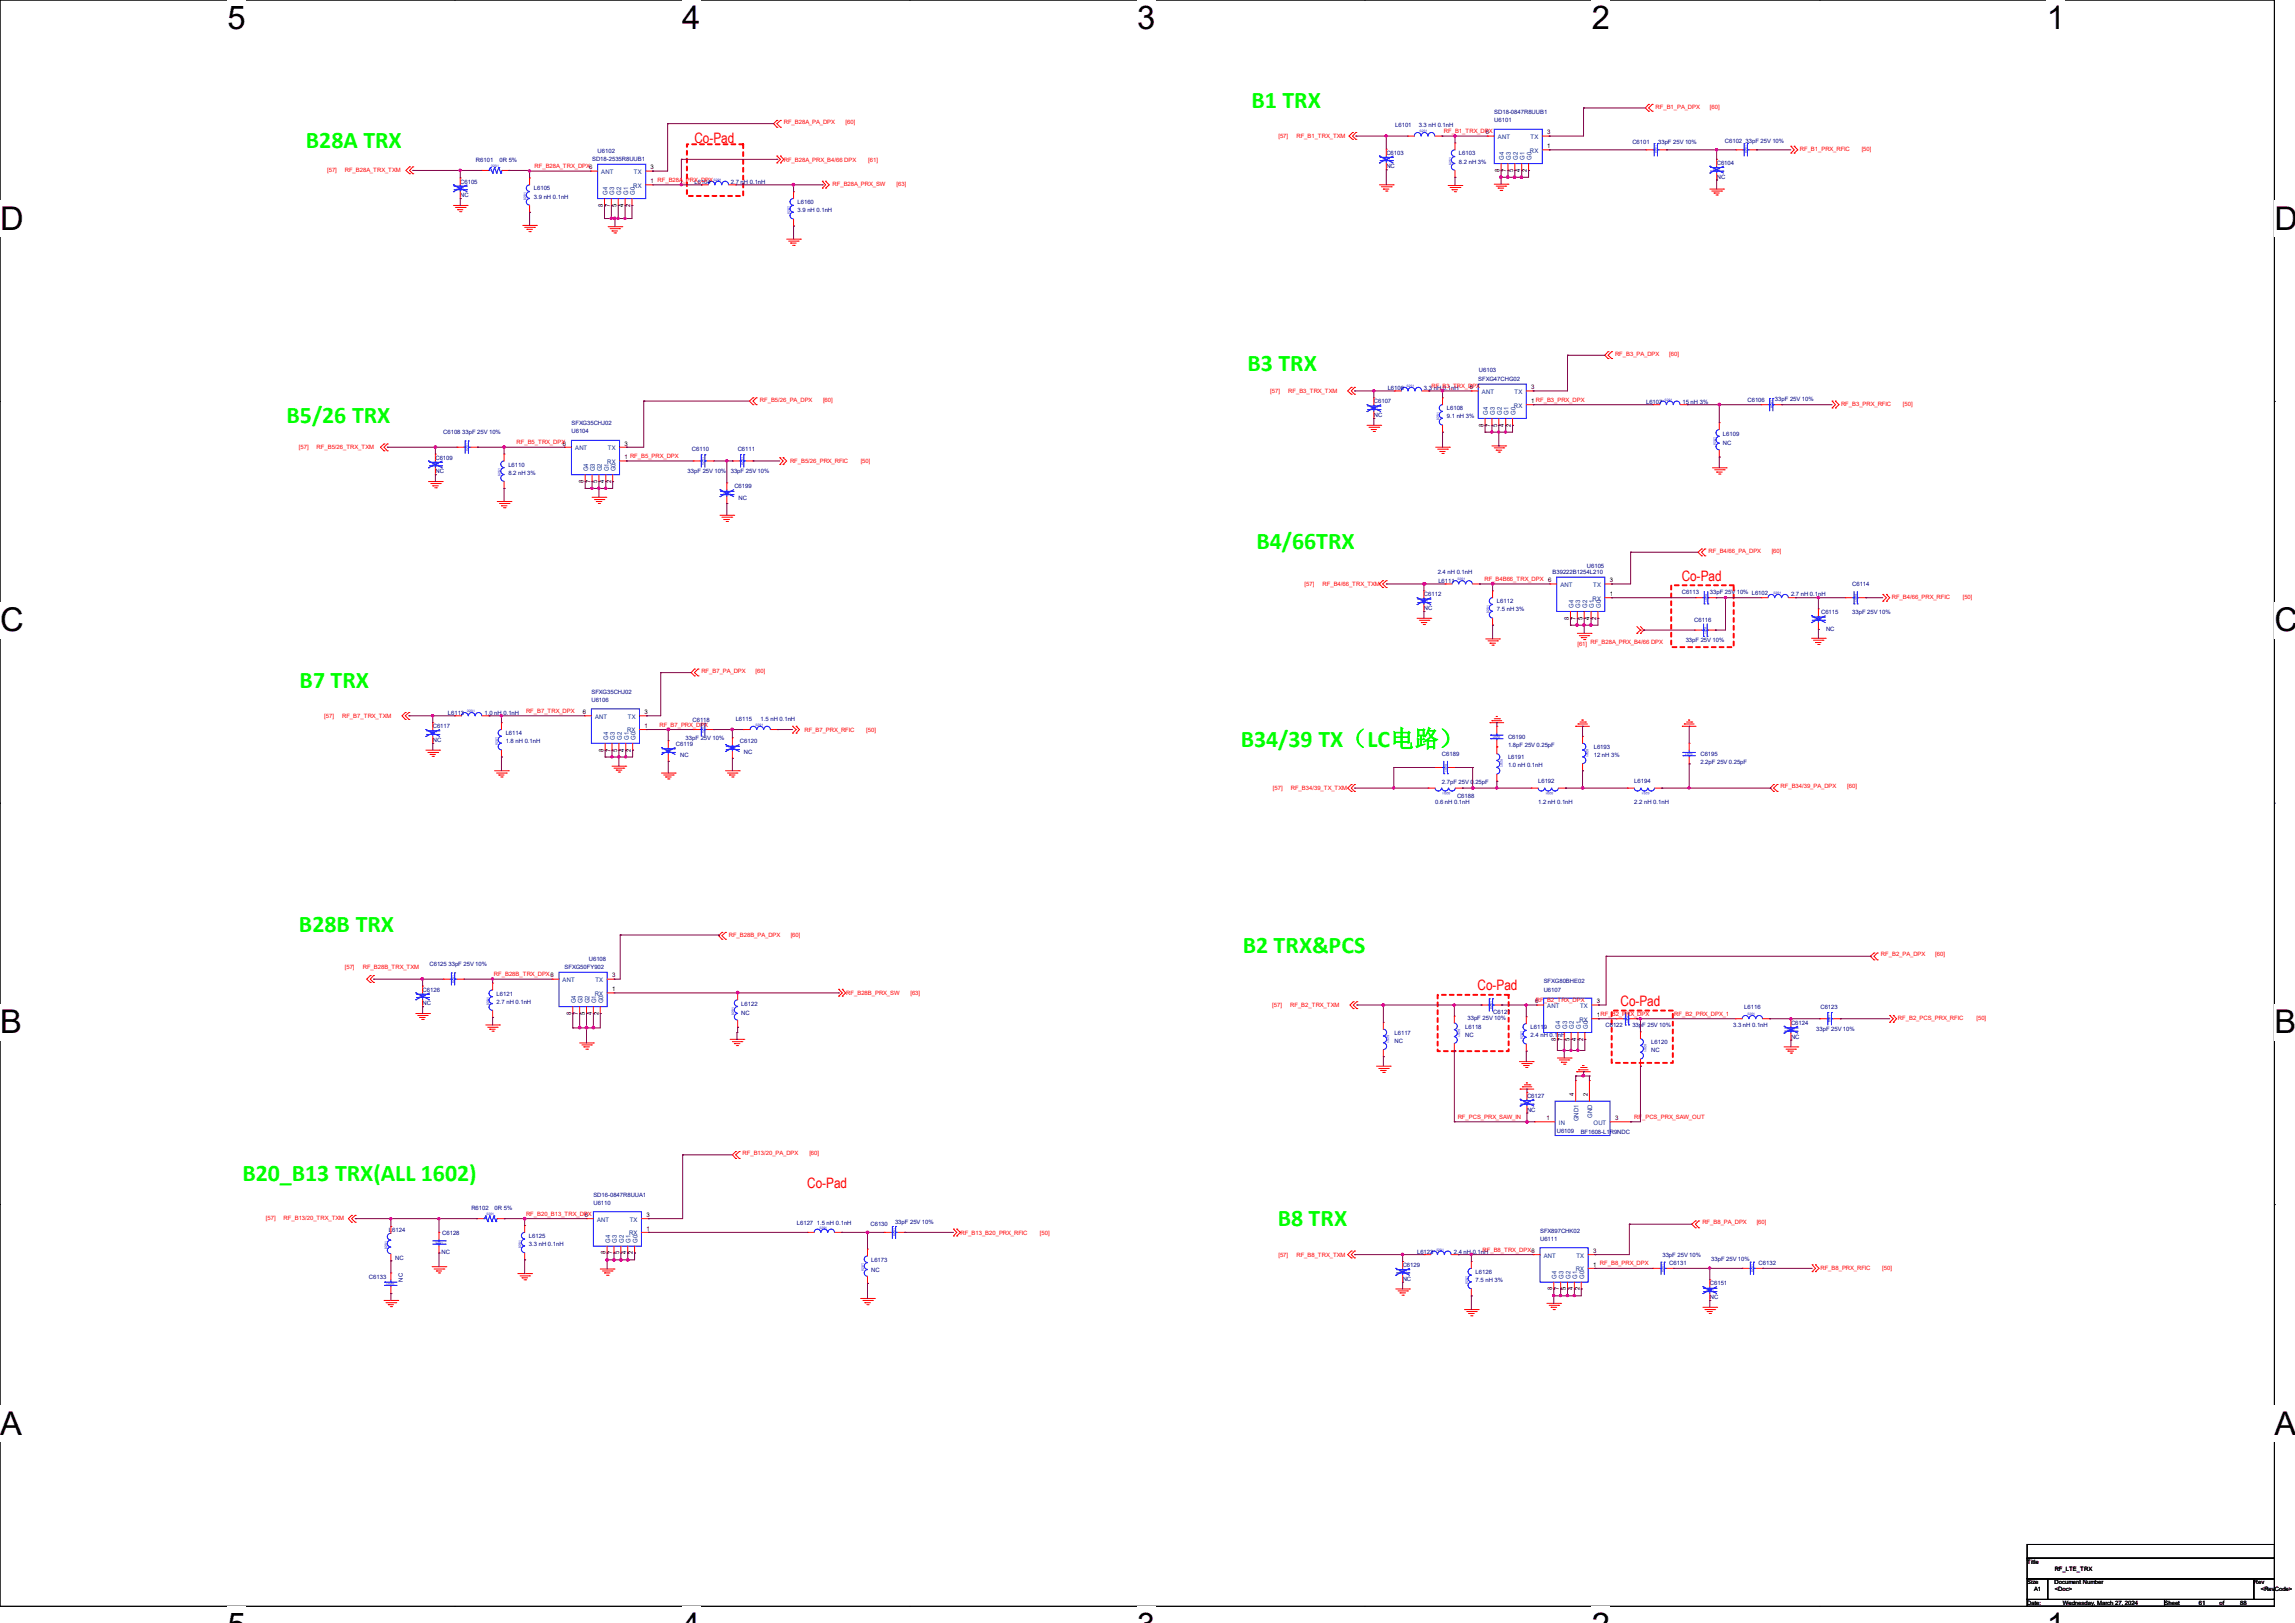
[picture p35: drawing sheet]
<svg xmlns="http://www.w3.org/2000/svg" width="297mm" height="210mm" viewBox="0 0 297 210" stroke-linecap="round" stroke-linejoin="round" font-family="sans-serif">
<defs><g id="words">
<g font-size="4.2">
<text x="29.4" y="3.8">5</text>
<text x="88.3" y="3.8">4</text>
<text x="147.2" y="3.8">3</text>
<text x="206" y="3.8">2</text>
<text x="264.9" y="3.8">1</text>
<text x="0" y="29.8">D</text>
<text x="294.3" y="29.8">D</text>
<text x="0" y="81.7">C</text>
<text x="294.3" y="81.7">C</text>
<text x="0" y="133.7">B</text>
<text x="294.3" y="133.7">B</text>
<text x="0" y="185.6">A</text>
<text x="294.3" y="185.6">A</text>
</g>
<g font-size="3.1" fill="#0f0">
<text x="162" y="14">B1 TRX</text>
<text x="39.6" y="19.1">B28A TRX</text>
<text x="161.5" y="48">B3 TRX</text>
<text x="37.1" y="54.8">B5/26 TRX</text>
<text x="162.6" y="71.1">B4/66TRX</text>
<text x="38.8" y="89">B7 TRX</text>
<text x="160.6" y="96.6">B34/39 TX（LC电路）</text>
<text x="38.7" y="120.6">B28B TRX</text>
<text x="160.8" y="123.3">B2 TRX&amp;PCS</text>
<text x="31.4" y="152.8">B20_B13 TRX(ALL 1602)</text>
<text x="165.4" y="158.7">B8 TRX</text>
</g>
<g font-size="1.9" fill="#f00">
<text x="89.9" y="18.5">Co-Pad</text>
<text x="217.6" y="75.2">Co-Pad</text>
<text x="191.2" y="128.1">Co-Pad</text>
<text x="209.7" y="130.2">Co-Pad</text>
<text x="104.5" y="153.7">Co-Pad</text>
</g>
<g font-size=".8" fill="#f00">
<text x="101.4" y="16.1">RF_B28A_PA_DPX</text>
<text x="109.4" y="16.1">[60]</text>
<text x="165.4" y="17.9">[57]</text>
<text x="167.8" y="17.9">RF_B1_TRX_TXM</text>
<text x="186.9" y="17.2">RF_B1_TRX_DPX</text>
<text x="214.3" y="14.1">RF_B1_PA_DPX</text>
<text x="221.3" y="14.1">[60]</text>
<text x="42.3" y="22.2">[57]</text>
<text x="44.6" y="22.2">RF_B28A_TRX_TXM</text>
<text x="69.2" y="21.8">RF_B28A_TRX_DPX6</text>
<text x="101.4" y="20.9">RF_B28A_PRX_B4/66 DPX</text>
<text x="112.4" y="20.9">[61]</text>
<text x="232.9" y="19.6">RF_B1_PRX_RFIC</text>
<text x="240.9" y="19.6">[50]</text>
<text x="107.7" y="24.1">RF_B28A_PRX_SW</text>
<text x="116" y="24.1">[63]</text>
<text x="209" y="46.1">RF_B3_PA_DPX</text>
<text x="216" y="46.1">[60]</text>
<text x="98.3" y="52">RF_B5/26_PA_DPX</text>
<text x="106.5" y="52">[60]</text>
<text x="164.4" y="50.8">[57]</text>
<text x="166.7" y="50.8">RF_B3_TRX_TXM</text>
<text x="185.3" y="50.2">RF_B3_TRX_DPX</text>
<text x="238.3" y="52.5">RF_B3_PRX_RFIC</text>
<text x="246.3" y="52.5">[50]</text>
<text x="38.7" y="58.1">[57]</text>
<text x="41" y="58.1">RF_B5/26_TRX_TXM</text>
<text x="66.8" y="57.5">RF_B5_TRX_DPX6</text>
<text x="102.2" y="59.9">RF_B5/26_PRX_RFIC</text>
<text x="111.4" y="59.9">[50]</text>
<text x="221.1" y="71.5">RF_B4/66_PA_DPX</text>
<text x="229.3" y="71.5">[60]</text>
<text x="168.8" y="75.9">[57]</text>
<text x="171.2" y="75.9">RF_B4/66_TRX_TXM</text>
<text x="192.1" y="75.2">RF_B4B66_TRX_DPX</text>
<text x="244.8" y="77.5">RF_B4/66_PRX_RFIC</text>
<text x="254" y="77.5">[50]</text>
<text x="204.1" y="83.6">[61]</text>
<text x="205.8" y="83.3">RF_B28A_PRX_B4/66 DPX</text>
<text x="90.8" y="87.1">RF_B7_PA_DPX</text>
<text x="97.8" y="87.1">[60]</text>
<text x="42" y="92.9">[57]</text>
<text x="44.3" y="92.9">RF_B7_TRX_TXM</text>
<text x="68.1" y="92.2">RF_B7_TRX_DPX</text>
<text x="85.3" y="94">RF_B7_PRX_DPX</text>
<text x="104.1" y="94.8">RF_B7_PRX_RFIC</text>
<text x="112.1" y="94.8">[50]</text>
<text x="230.4" y="102">RF_B34/39_PA_DPX</text>
<text x="239.1" y="102">[60]</text>
<text x="164.7" y="102.2">[57]</text>
<text x="167.1" y="102.2">RF_B34/39_TX_TXM</text>
<text x="44.6" y="125.3">[57]</text>
<text x="46.9" y="125.3">RF_B28B_TRX_TXM</text>
<text x="94.3" y="121.2">RF_B28B_PA_DPX</text>
<text x="102.3" y="121.2">[60]</text>
<text x="243.4" y="123.7">RF_B2_PA_DPX</text>
<text x="250.5" y="123.7">[60]</text>
<text x="63.9" y="126.3">RF_B28B_TRX_DPX6</text>
<text x="109.5" y="128.7">RF_B28B_PRX_SW</text>
<text x="117.8" y="128.7">[63]</text>
<text x="164.6" y="130.3">[57]</text>
<text x="167" y="130.3">RF_B2_TRX_TXM</text>
<text x="216.7" y="131.4">RF_B2_PRX_DPX_1</text>
<text x="245.6" y="132">RF_B2_PCS_PRX_RFIC</text>
<text x="255.8" y="132">[50]</text>
<text x="96.1" y="149.5">RF_B13/20_PA_DPX</text>
<text x="104.7" y="149.5">[60]</text>
<text x="188.6" y="144.8">RF_PCS_PRX_SAW_IN</text>
<text x="211.5" y="144.8">RF_PCS_PRX_SAW_OUT</text>
<text x="34.4" y="157.9">[57]</text>
<text x="36.7" y="157.9">RF_B13/20_TRX_TXM</text>
<text x="68.1" y="157.3">RF_B20_B13_TRX_DPX</text>
<text x="124.3" y="159.8">RF_B13_B20_PRX_RFIC</text>
<text x="134.6" y="159.8">[50]</text>
<text x="191.9" y="162">RF_B8_TRX_DPX6</text>
<text x="220.3" y="158.4">RF_B8_PA_DPX</text>
<text x="227.3" y="158.4">[60]</text>
<text x="165.4" y="162.6">[57]</text>
<text x="167.8" y="162.6">RF_B8_TRX_TXM</text>
<text x="235.6" y="164.3">RF_B8_PRX_RFIC</text>
<text x="243.6" y="164.3">[50]</text>
</g>
<g font-size=".8" fill="#000080">
<text x="180.6" y="16.5">L6101</text>
<text x="183.6" y="16.4">3.3 nH 0.1nH</text>
<text x="193.4" y="15.8">U6101</text>
<text x="193.4" y="14.8">SD18-0847R8UUB1</text>
<text x="59.6" y="23.7">C6105</text>
<text x="61.6" y="21">R6101</text>
<text x="64.6" y="21">0R 5%</text>
<text x="76.6" y="20.8">SD18-2535R8UUB1</text>
<text x="77.3" y="19.9">U6102</text>
<text x="89.9" y="23.8">L6104</text>
<text x="94.6" y="23.7">2.7 nH 0.1nH</text>
<text x="179.4" y="20">C6103</text>
<text x="179.4" y="21.8">NC</text>
<text x="188.8" y="20.1">L6103</text>
<text x="188.8" y="21.2">8.2 nH 3%</text>
<text x="211.3" y="18.7">C6101</text>
<text x="214.6" y="18.7">33pF 25V 10%</text>
<text x="222.2" y="21.3">C6104</text>
<text x="222.2" y="23.1">NC</text>
<text x="223.2" y="18.5">C6102 33pF 25V 10%</text>
<text x="59.6" y="25.5">NC</text>
<text x="69.1" y="24.6">L6105</text>
<text x="69.1" y="25.7">3.9 nH 0.1nH</text>
<text x="103.2" y="26.4">L6160</text>
<text x="103.2" y="27.5">3.9 nH 0.1nH</text>
<text x="177.8" y="52.2">C6107</text>
<text x="177.8" y="54">NC</text>
<text x="179.6" y="50.5">L6106</text>
<text x="184.3" y="50.5">3.3 nH 0.1nH</text>
<text x="187.2" y="53.1">L6108</text>
<text x="191.3" y="49.4">SFXG47CHG02</text>
<text x="191.4" y="48.2">U6103</text>
<text x="213" y="52.3">L6107</text>
<text x="217.7" y="52.3">15 nH 3%</text>
<text x="226.2" y="52">C6106</text>
<text x="229.7" y="51.9">33pF 25V 10%</text>
<text x="56.3" y="59.5">C6109</text>
<text x="57.4" y="56.2">C6108 33pF 25V 10%</text>
<text x="74" y="56.1">U6104</text>
<text x="74" y="55">SFXG35CHJ02</text>
<text x="89.5" y="58.4">C6110</text>
<text x="95.5" y="58.4">C6111</text>
<text x="187.2" y="54.1">9.1 nH 3%</text>
<text x="223" y="56.4">L6109</text>
<text x="223" y="57.6">NC</text>
<text x="56.3" y="61.3">NC</text>
<text x="65.8" y="60.4">L6110</text>
<text x="65.8" y="61.4">8.2 nH 3%</text>
<text x="89" y="61.3">33pF 25V 10%</text>
<text x="94.6" y="61.2">33pF 25V 10%</text>
<text x="95" y="63.2">C6199</text>
<text x="95.6" y="64.6">NC</text>
<text x="184.3" y="77.2">C6112</text>
<text x="186.1" y="74.3">2.4 nH 0.1nH</text>
<text x="186.1" y="75.5">L6111</text>
<text x="200.9" y="74.3">B39222B1254L210</text>
<text x="205.4" y="73.4">U6105</text>
<text x="217.6" y="76.9">C6113</text>
<text x="221.3" y="76.8">33pF 25V 10% L6102</text>
<text x="231.8" y="77.2">2.7 nH 0.1nH</text>
<text x="239.7" y="75.9">C6114</text>
<text x="184.3" y="79">NC</text>
<text x="193.7" y="78.1">L6112</text>
<text x="193.7" y="79.1">7.5 nH 3%</text>
<text x="218.2" y="83.1">33pF 25V 10%</text>
<text x="219.3" y="80.5">C6116</text>
<text x="235.7" y="79.4">C6115</text>
<text x="236.3" y="81.7">NC</text>
<text x="239.7" y="79.5">33pF 25V 10%</text>
<text x="76.5" y="89.8">SFXG35CHJ02</text>
<text x="56" y="94.2">C6117</text>
<text x="58" y="92.5">L6113</text>
<text x="62.7" y="92.5">1.0 nH 0.1nH</text>
<text x="65.5" y="95.1">L6114</text>
<text x="76.5" y="90.8">U6106</text>
<text x="88.7" y="95.8">33pF 25V 10%</text>
<text x="89.6" y="93.4">C6118</text>
<text x="95.2" y="93.3">L6115</text>
<text x="98.4" y="93.3">1.5 nH 0.1nH</text>
<text x="195.2" y="95.6">C6190</text>
<text x="56" y="96">NC</text>
<text x="65.5" y="96.2">1.8 nH 0.1nH</text>
<text x="87.5" y="96.6">C6119</text>
<text x="88" y="98">NC</text>
<text x="95.8" y="96.2">C6120</text>
<text x="96.3" y="97.6">NC</text>
<text x="186.6" y="97.8">C6189</text>
<text x="186.6" y="101.4">2.7pF 25V 0.25pF</text>
<text x="195.2" y="96.6">1.8pF 25V 0.25pF</text>
<text x="195.2" y="98.3">L6191</text>
<text x="195.2" y="99.3">1.0 nH 0.1nH</text>
<text x="199.1" y="101.3">L6192</text>
<text x="206.3" y="96.9">L6193</text>
<text x="206.3" y="98">12 nH 3%</text>
<text x="211.5" y="101.3">L6194</text>
<text x="220.1" y="97.8">C6195</text>
<text x="220.1" y="98.8">2.2pF 25V 0.25pF</text>
<text x="185.7" y="104.1">0.6 nH 0.1nH</text>
<text x="188.6" y="103.2">C6188</text>
<text x="199.1" y="104.1">1.2 nH 0.1nH</text>
<text x="211.5" y="104.1">2.2 nH 0.1nH</text>
<text x="55.6" y="125">C6125 33pF 25V 10%</text>
<text x="73.1" y="125.4">SFXG50FY902</text>
<text x="76.2" y="124.4">U6108</text>
<text x="54.7" y="128.3">C6126</text>
<text x="54.7" y="130.1">NC</text>
<text x="64.3" y="128.8">L6121</text>
<text x="64.3" y="129.9">2.7 nH 0.1nH</text>
<text x="95.9" y="130.2">L6122</text>
<text x="95.9" y="131.4">NC</text>
<text x="193.3" y="131.1">C6121</text>
<text x="199.8" y="128.3">U6107</text>
<text x="199.8" y="127.2">SFXG80BHE02</text>
<text x="225.7" y="130.6">L6116</text>
<text x="235.6" y="130.6">C6123</text>
<text x="180.5" y="133.9">L6117</text>
<text x="180.5" y="135">NC</text>
<text x="189.6" y="133.1">L6118</text>
<text x="189.6" y="134.2">NC</text>
<text x="189.9" y="132">33pF 25V 10%</text>
<text x="198.1" y="133.2">L6119</text>
<text x="198.1" y="134.2">2.4 nH 0.1nH</text>
<text x="207.8" y="132.8">C6122</text>
<text x="211.3" y="132.9">33pF 25V 10%</text>
<text x="213.7" y="135.1">L6120</text>
<text x="213.7" y="136.2">NC</text>
<text x="224.3" y="132.8">3.3 nH 0.1nH</text>
<text x="231.8" y="132.6">C6124</text>
<text x="231.8" y="134.4">NC</text>
<text x="235" y="133.4">33pF 25V 10%</text>
<text x="197.6" y="142.1">C6127</text>
<text x="197.6" y="143.8">NC</text>
<text x="201.5" y="146.6">U6109</text>
<text x="204.6" y="146.7">BF1608-L1R9NDC</text>
<text x="76.8" y="156">U6110</text>
<text x="76.8" y="154.9">SD16-0847R8UUA1</text>
<text x="50.3" y="159.4">L6124</text>
<text x="57.2" y="159.8">C6128</text>
<text x="61" y="156.6">R6102</text>
<text x="64" y="156.6">0R 5%</text>
<text x="68.5" y="160.2">L6125</text>
<text x="68.5" y="161.3">3.3 nH 0.1nH</text>
<text x="103.1" y="158.5">L6127 1.5 nH 0.1nH</text>
<text x="112.7" y="158.6">C6130</text>
<text x="115.8" y="158.3">33pF 25V 10%</text>
<text x="199.3" y="160.6">U6111</text>
<text x="199.3" y="159.5">SFX897CHK02</text>
<text x="47.8" y="165.5">C6133</text>
<text x="51.1" y="163.1">NC</text>
<text x="52.1" y="165.8" transform="rotate(-90 52.1 165.8)">NC</text>
<text x="57.2" y="162.3">NC</text>
<text x="112.7" y="163.3">L6173</text>
<text x="112.7" y="164.5">NC</text>
<text x="181.5" y="164">C6129</text>
<text x="181.5" y="165.7">NC</text>
<text x="183.4" y="162.3">L6123</text>
<text x="188.1" y="162.3">2.4 nH 0.1nH</text>
<text x="191" y="164.8">L6126</text>
<text x="191" y="165.9">7.5 nH 3%</text>
<text x="215.1" y="162.7">33pF 25V 10%</text>
<text x="216" y="163.7">C6131</text>
<text x="221.3" y="166.3">C6151</text>
<text x="221.5" y="163.2">33pF 25V 10%</text>
<text x="227.6" y="163.7">C6132</text>
<text x="221.3" y="168.1">NC</text>
</g>
<g font-size=".8">
<text x="192.3" y="17.4">6</text>
<text x="200.2" y="17.4">3</text>
<text x="84.2" y="23.7">1 RF_B28A_PRX_DPX</text>
<text x="84.2" y="21.9">3</text>
<text x="194" y="22.2" transform="rotate(-90 194 22.2)">8</text>
<text x="194.9" y="22.2" transform="rotate(-90 194.9 22.2)">7</text>
<text x="195.8" y="22.2" transform="rotate(-90 195.8 22.2)">5</text>
<text x="196.7" y="22.2" transform="rotate(-90 196.7 22.2)">4</text>
<text x="197.6" y="22.2" transform="rotate(-90 197.6 22.2)">2</text>
<text x="200.2" y="19.2">1</text>
<text x="78" y="26.8" transform="rotate(-90 78 26.8)">8</text>
<text x="78.9" y="26.8" transform="rotate(-90 78.9 26.8)">7</text>
<text x="79.8" y="26.8" transform="rotate(-90 79.8 26.8)">5</text>
<text x="80.7" y="26.8" transform="rotate(-90 80.7 26.8)">4</text>
<text x="81.6" y="26.8" transform="rotate(-90 81.6 26.8)">2</text>
<text x="190.2" y="50.4">6</text>
<text x="198.2" y="52.2">1 RF_B3_PRX_DPX</text>
<text x="198.2" y="50.4">3</text>
<text x="80.8" y="59.4">1 RF_B5_PRX_DPX</text>
<text x="80.8" y="57.7">3</text>
<text x="192" y="55.2" transform="rotate(-90 192 55.2)">8</text>
<text x="192.9" y="55.2" transform="rotate(-90 192.9 55.2)">7</text>
<text x="193.8" y="55.2" transform="rotate(-90 193.8 55.2)">5</text>
<text x="194.6" y="55.2" transform="rotate(-90 194.6 55.2)">4</text>
<text x="195.5" y="55.2" transform="rotate(-90 195.5 55.2)">2</text>
<text x="75.5" y="62.5" transform="rotate(-90 75.5 62.5)">8</text>
<text x="76.4" y="62.5" transform="rotate(-90 76.4 62.5)">7</text>
<text x="77.3" y="62.5" transform="rotate(-90 77.3 62.5)">5</text>
<text x="78.2" y="62.5" transform="rotate(-90 78.2 62.5)">4</text>
<text x="79.1" y="62.5" transform="rotate(-90 79.1 62.5)">2</text>
<text x="200.4" y="75.4">6</text>
<text x="208.3" y="77.1">1</text>
<text x="208.3" y="75.4">3</text>
<text x="203" y="80.2" transform="rotate(-90 203 80.2)">8</text>
<text x="203.9" y="80.2" transform="rotate(-90 203.9 80.2)">7</text>
<text x="204.8" y="80.2" transform="rotate(-90 204.8 80.2)">5</text>
<text x="205.7" y="80.2" transform="rotate(-90 205.7 80.2)">4</text>
<text x="206.6" y="80.2" transform="rotate(-90 206.6 80.2)">2</text>
<text x="75.4" y="92.4">6</text>
<text x="83.4" y="94.2">1</text>
<text x="83.4" y="92.4">3</text>
<text x="78.1" y="97.2" transform="rotate(-90 78.1 97.2)">8</text>
<text x="79" y="97.2" transform="rotate(-90 79 97.2)">7</text>
<text x="79.9" y="97.2" transform="rotate(-90 79.9 97.2)">5</text>
<text x="80.8" y="97.2" transform="rotate(-90 80.8 97.2)">4</text>
<text x="81.7" y="97.2" transform="rotate(-90 81.7 97.2)">2</text>
<text x="73.9" y="131.3" transform="rotate(-90 73.9 131.3)">8</text>
<text x="74.8" y="131.3" transform="rotate(-90 74.8 131.3)">7</text>
<text x="75.7" y="131.3" transform="rotate(-90 75.7 131.3)">5</text>
<text x="76.6" y="131.3" transform="rotate(-90 76.6 131.3)">4</text>
<text x="77.5" y="131.3" transform="rotate(-90 77.5 131.3)">2</text>
<text x="79.2" y="128.3">1</text>
<text x="79.2" y="126.5">3</text>
<text x="198.7" y="129.8">6RF_B2_TRX_DPX</text>
<text x="206.6" y="131.6">1RF_B2_PRX_DPX</text>
<text x="206.6" y="129.8">3</text>
<text x="201.3" y="134.7" transform="rotate(-90 201.3 134.7)">8</text>
<text x="202.2" y="134.7" transform="rotate(-90 202.2 134.7)">7</text>
<text x="203.1" y="134.7" transform="rotate(-90 203.1 134.7)">5</text>
<text x="204" y="134.7" transform="rotate(-90 204 134.7)">4</text>
<text x="204.9" y="134.7" transform="rotate(-90 204.9 134.7)">2</text>
<text x="203.7" y="141.9" transform="rotate(-90 203.7 141.9)">4</text>
<text x="205.5" y="141.9" transform="rotate(-90 205.5 141.9)">2</text>
<text x="200.2" y="144.9">1</text>
<text x="209" y="144.9">3</text>
<text x="75.7" y="157.5">6</text>
<text x="83.7" y="159.3">1</text>
<text x="83.7" y="157.5">3</text>
<text x="78.4" y="162.3" transform="rotate(-90 78.4 162.3)">8</text>
<text x="79.2" y="162.3" transform="rotate(-90 79.2 162.3)">7</text>
<text x="80.1" y="162.3" transform="rotate(-90 80.1 162.3)">5</text>
<text x="81" y="162.3" transform="rotate(-90 81 162.3)">4</text>
<text x="81.9" y="162.3" transform="rotate(-90 81.9 162.3)">2</text>
<text x="200.9" y="167" transform="rotate(-90 200.9 167)">8</text>
<text x="201.8" y="167" transform="rotate(-90 201.8 167)">7</text>
<text x="202.6" y="167" transform="rotate(-90 202.6 167)">5</text>
<text x="203.5" y="167" transform="rotate(-90 203.5 167)">4</text>
<text x="204.4" y="167" transform="rotate(-90 204.4 167)">2</text>
<text x="206.2" y="163.9">1 RF_B8_PRX_DPX</text>
<text x="206.2" y="162.1">3</text>
<text x="262.4" y="202.4">Title</text>
<text x="265.9" y="203.2">RF_LTE_TRX</text>
<text x="262.4" y="205">Size</text>
<text x="262.4" y="207.7">Date:</text>
<text x="263.2" y="205.9">A1</text>
<text x="265.9" y="205">Document Number</text>
<text x="265.9" y="205.9">&lt;Doc&gt;</text>
<text x="267" y="207.7">Wednesday, March 27, 2024</text>
<text x="280.1" y="207.7">Sheet</text>
<text x="284.6" y="207.7">61</text>
<text x="287.2" y="207.7">of</text>
<text x="289.9" y="207.7">88</text>
<text x="291.7" y="205">Rev</text>
<text x="292.6" y="205.9">&lt;RevCode&gt;</text>
</g>
<g font-size=".8" fill="#004080">
<text x="193.9" y="18">ANT</text>
<text x="198.1" y="18">TX</text>
<text x="77.8" y="22.5">ANT</text>
<text x="82" y="22.5">TX</text>
<text x="194.6" y="20.7" transform="rotate(-90 194.6 20.7)">G4</text>
<text x="195.5" y="20.7" transform="rotate(-90 195.5 20.7)">G3</text>
<text x="196.4" y="20.7" transform="rotate(-90 196.4 20.7)">G2</text>
<text x="197.3" y="20.7" transform="rotate(-90 197.3 20.7)">G1</text>
<text x="198" y="19.8">RX</text>
<text x="198.2" y="20.7" transform="rotate(-90 198.2 20.7)">G0</text>
<text x="78.6" y="25.2" transform="rotate(-90 78.6 25.2)">G4</text>
<text x="79.5" y="25.2" transform="rotate(-90 79.5 25.2)">G3</text>
<text x="80.4" y="25.2" transform="rotate(-90 80.4 25.2)">G2</text>
<text x="81.3" y="25.2" transform="rotate(-90 81.3 25.2)">G1</text>
<text x="82" y="24.3">RX</text>
<text x="82.2" y="25.2" transform="rotate(-90 82.2 25.2)">G0</text>
<text x="191.8" y="51">ANT</text>
<text x="192.6" y="53.7" transform="rotate(-90 192.6 53.7)">G4</text>
<text x="193.5" y="53.7" transform="rotate(-90 193.5 53.7)">G3</text>
<text x="194.3" y="53.7" transform="rotate(-90 194.3 53.7)">G2</text>
<text x="195.2" y="53.7" transform="rotate(-90 195.2 53.7)">G1</text>
<text x="195.9" y="52.7">RX</text>
<text x="196" y="51">TX</text>
<text x="196.1" y="53.7" transform="rotate(-90 196.1 53.7)">G0</text>
<text x="74.4" y="58.2">ANT</text>
<text x="78.7" y="58.2">TX</text>
<text x="76.1" y="61" transform="rotate(-90 76.1 61)">G4</text>
<text x="77" y="61" transform="rotate(-90 77 61)">G3</text>
<text x="77.9" y="61" transform="rotate(-90 77.9 61)">G2</text>
<text x="78.6" y="60">RX</text>
<text x="78.8" y="61" transform="rotate(-90 78.8 61)">G1</text>
<text x="79.7" y="61" transform="rotate(-90 79.7 61)">G0</text>
<text x="201.9" y="75.9">ANT</text>
<text x="206.1" y="77.7">RX</text>
<text x="206.2" y="75.9">TX</text>
<text x="203.6" y="78.7" transform="rotate(-90 203.6 78.7)">G4</text>
<text x="204.5" y="78.7" transform="rotate(-90 204.5 78.7)">G3</text>
<text x="205.4" y="78.7" transform="rotate(-90 205.4 78.7)">G2</text>
<text x="206.3" y="78.7" transform="rotate(-90 206.3 78.7)">G1</text>
<text x="207.2" y="78.7" transform="rotate(-90 207.2 78.7)">G0</text>
<text x="77" y="93">ANT</text>
<text x="78.7" y="95.7" transform="rotate(-90 78.7 95.7)">G4</text>
<text x="79.6" y="95.7" transform="rotate(-90 79.6 95.7)">G3</text>
<text x="80.5" y="95.7" transform="rotate(-90 80.5 95.7)">G2</text>
<text x="81.2" y="94.8">RX</text>
<text x="81.2" y="93">TX</text>
<text x="81.4" y="95.7" transform="rotate(-90 81.4 95.7)">G1</text>
<text x="82.3" y="95.7" transform="rotate(-90 82.3 95.7)">G0</text>
<text x="72.8" y="127.1">ANT</text>
<text x="74.5" y="129.8" transform="rotate(-90 74.5 129.8)">G4</text>
<text x="75.4" y="129.8" transform="rotate(-90 75.4 129.8)">G3</text>
<text x="76.3" y="129.8" transform="rotate(-90 76.3 129.8)">G2</text>
<text x="77" y="128.9">RX</text>
<text x="77.1" y="127.1">TX</text>
<text x="77.2" y="129.8" transform="rotate(-90 77.2 129.8)">G1</text>
<text x="78.1" y="129.8" transform="rotate(-90 78.1 129.8)">G0</text>
<text x="200.2" y="130.4">ANT</text>
<text x="204.5" y="130.4">TX</text>
<text x="201.9" y="133.1" transform="rotate(-90 201.9 133.1)">G4</text>
<text x="202.8" y="133.1" transform="rotate(-90 202.8 133.1)">G3</text>
<text x="203.7" y="133.1" transform="rotate(-90 203.7 133.1)">G2</text>
<text x="204.4" y="132.2">RX</text>
<text x="204.6" y="133.1" transform="rotate(-90 204.6 133.1)">G1</text>
<text x="205.5" y="133.1" transform="rotate(-90 205.5 133.1)">G0</text>
<text x="201.7" y="145.5">IN</text>
<text x="204.3" y="145.1" transform="rotate(-90 204.3 145.1)">GND1</text>
<text x="206.1" y="144.7" transform="rotate(-90 206.1 144.7)">GND</text>
<text x="206.2" y="145.5">OUT</text>
<text x="77.3" y="158.1">ANT</text>
<text x="78.9" y="160.8" transform="rotate(-90 78.9 160.8)">G4</text>
<text x="79.8" y="160.8" transform="rotate(-90 79.8 160.8)">G3</text>
<text x="80.7" y="160.8" transform="rotate(-90 80.7 160.8)">G2</text>
<text x="81.4" y="159.8">RX</text>
<text x="81.5" y="158.1">TX</text>
<text x="81.6" y="160.8" transform="rotate(-90 81.6 160.8)">G1</text>
<text x="82.5" y="160.8" transform="rotate(-90 82.5 160.8)">G0</text>
<text x="199.8" y="162.7">ANT</text>
<text x="201.5" y="165.4" transform="rotate(-90 201.5 165.4)">G4</text>
<text x="202.3" y="165.4" transform="rotate(-90 202.3 165.4)">G3</text>
<text x="203.2" y="165.4" transform="rotate(-90 203.2 165.4)">G2</text>
<text x="203.9" y="164.5">RX</text>
<text x="204" y="162.7">TX</text>
<text x="204.1" y="165.4" transform="rotate(-90 204.1 165.4)">G1</text>
<text x="205" y="165.4" transform="rotate(-90 205 165.4)">G0</text>
</g>
<g font-size=".4" fill="#00f">
<text x="183.8" y="17.1">0201</text>
<text x="63.6" y="21.6">0201</text>
<text x="92.4" y="23.5">0201</text>
<text x="178.9" y="20.7">0201</text>
<text x="187.8" y="21.3" transform="rotate(-90 187.8 21.3)">0201</text>
<text x="214.4" y="19.8" transform="rotate(-90 214.4 19.8)">0201</text>
<text x="221.7" y="22">0201</text>
<text x="226.1" y="19.8" transform="rotate(-90 226.1 19.8)">0201</text>
<text x="59.1" y="24.4">0201</text>
<text x="68.1" y="25.9" transform="rotate(-90 68.1 25.9)">0201</text>
<text x="102.2" y="27.6" transform="rotate(-90 102.2 27.6)">0201</text>
<text x="177.4" y="52.9">0201</text>
<text x="182.1" y="50.1">0201</text>
<text x="215.5" y="51.9">0201</text>
<text x="229.4" y="52.8" transform="rotate(-90 229.4 52.8)">0201</text>
<text x="60.5" y="58.3" transform="rotate(-90 60.5 58.3)">0201</text>
<text x="186.2" y="54.3" transform="rotate(-90 186.2 54.3)">0201</text>
<text x="222" y="57.5" transform="rotate(-90 222 57.5)">0201</text>
<text x="55.9" y="60.2">0201</text>
<text x="64.8" y="61.6" transform="rotate(-90 64.8 61.6)">0201</text>
<text x="91.1" y="60.1" transform="rotate(-90 91.1 60.1)">0201</text>
<text x="93.6" y="63.9">0201</text>
<text x="96.2" y="60.1" transform="rotate(-90 96.2 60.1)">0201</text>
<text x="183.9" y="77.9">0201</text>
<text x="188.6" y="75.1">0201</text>
<text x="220.7" y="76.9" transform="rotate(90 220.7 76.9)">0201</text>
<text x="229.5" y="76.9">0201</text>
<text x="240.1" y="76.9" transform="rotate(90 240.1 76.9)">0201</text>
<text x="192.7" y="79.3" transform="rotate(-90 192.7 79.3)">0201</text>
<text x="220.6" y="81.1" transform="rotate(90 220.6 81.1)">0201</text>
<text x="234.9" y="80.2">0201</text>
<text x="55.6" y="94.9">0201</text>
<text x="60.5" y="92.2">0201</text>
<text x="91.1" y="94.9" transform="rotate(-90 91.1 94.9)">0201</text>
<text x="97.8" y="93.9">0201</text>
<text x="194.2" y="95.3" transform="rotate(-180 194.2 95.3)">0201</text>
<text x="64.4" y="96.4" transform="rotate(-90 64.4 96.4)">0201</text>
<text x="86.1" y="97.2">0201</text>
<text x="94.3" y="96.9">0201</text>
<text x="187" y="98.9" transform="rotate(90 187 98.9)">0201</text>
<text x="194.2" y="98.3" transform="rotate(90 194.2 98.3)">0201</text>
<text x="205.3" y="96.9" transform="rotate(90 205.3 96.9)">0201</text>
<text x="219" y="97.5" transform="rotate(-180 219 97.5)">0201</text>
<text x="187.7" y="102.5" transform="rotate(-180 187.7 102.5)">0201</text>
<text x="201" y="102.5" transform="rotate(-180 201 102.5)">0201</text>
<text x="213.5" y="102.5" transform="rotate(-180 213.5 102.5)">0201</text>
<text x="54.2" y="129">0201</text>
<text x="58.8" y="127.1" transform="rotate(-90 58.8 127.1)">0201</text>
<text x="63.3" y="130.1" transform="rotate(-90 63.3 130.1)">0201</text>
<text x="95" y="131.3" transform="rotate(-90 95 131.3)">0201</text>
<text x="193.1" y="130.5" transform="rotate(-90 193.1 130.5)">0201</text>
<text x="210.4" y="131.4" transform="rotate(90 210.4 131.4)">0201</text>
<text x="226.1" y="131.4">0201</text>
<text x="179.5" y="133.9" transform="rotate(90 179.5 133.9)">0201</text>
<text x="188.7" y="133.1" transform="rotate(90 188.7 133.1)">0201</text>
<text x="197.1" y="134.4" transform="rotate(-90 197.1 134.4)">0201</text>
<text x="212.8" y="135.1" transform="rotate(90 212.8 135.1)">0201</text>
<text x="231.3" y="133.3">0201</text>
<text x="236.9" y="132.3" transform="rotate(-90 236.9 132.3)">0201</text>
<text x="197.2" y="142.7">0201</text>
<text x="50.1" y="161.6" transform="rotate(-90 50.1 161.6)">0201</text>
<text x="56.3" y="160.9">0201</text>
<text x="62.9" y="157.2">0201</text>
<text x="67.4" y="161.5" transform="rotate(-90 67.4 161.5)">0201</text>
<text x="106" y="159">0201</text>
<text x="115.8" y="159.9" transform="rotate(-90 115.8 159.9)">0201</text>
<text x="185.9" y="161.9">0201</text>
<text x="51" y="166" transform="rotate(-180 51 166)">0201</text>
<text x="111.8" y="164.5" transform="rotate(-90 111.8 164.5)">0201</text>
<text x="181.1" y="164.6">0201</text>
<text x="190" y="166.1" transform="rotate(-90 190 166.1)">0201</text>
<text x="215.3" y="164.6" transform="rotate(-90 215.3 164.6)">0201</text>
<text x="220.8" y="167">0201</text>
<text x="226.9" y="164.6" transform="rotate(-90 226.9 164.6)">0201</text>
</g>
</g></defs>
<path d="M0 0h294.3v207.9h-294.3z" fill="none" stroke="#000" stroke-width=".13"/>
<g fill="#fff">
<path d="M29.4 0h2.4v4.7h-2.4z"/>
<path d="M29.4 207.9h2.4v2.1h-2.4z"/>
</g>
<path d="M58.8 0h.1M58.8 207.9h.1" fill="none" stroke="#000" stroke-width=".13"/>
<g fill="#fff">
<path d="M88.3 0h2.3v4.7h-2.3z"/>
<path d="M88.3 207.9h2.3v2.1h-2.3z"/>
</g>
<path d="M117.7 0h.1M117.7 207.9h.1" fill="none" stroke="#000" stroke-width=".13"/>
<g fill="#fff">
<path d="M147.2 0h2.3v4.7h-2.3z"/>
<path d="M147.2 207.9h2.3v2.1h-2.3z"/>
</g>
<path d="M176.6 0h.1M176.6 207.9h.1" fill="none" stroke="#000" stroke-width=".13"/>
<g fill="#fff">
<path d="M206 0h2.4v4.7h-2.4z"/>
<path d="M206 207.9h2.4v2.1h-2.4z"/>
</g>
<path d="M235.5 0h.1M235.5 207.9h.1" fill="none" stroke="#000" stroke-width=".13"/>
<g fill="#fff">
<path d="M264.9 0h2.4v4.7h-2.4z"/>
<path d="M264.9 207.9h2.4v2.1h-2.4z"/>
<path d="M0 26h3v4.7h-3z"/>
<path d="M294.3 26h2.7v4.7h-2.7z"/>
<path d="M0 77.9h3v4.7h-3z"/>
<path d="M294.3 77.9h2.7v4.7h-2.7z"/>
</g>
<path d="M0 51.9h.1M294.3 51.9h.1" fill="none" stroke="#000" stroke-width=".13"/>
<g fill="#fff">
<path d="M0 129.9h2.8v4.7h-2.8z"/>
<path d="M294.3 129.9h2.7v4.7h-2.7z"/>
</g>
<path d="M0 103.9h.1M294.3 103.9h.1" fill="none" stroke="#000" stroke-width=".13"/>
<g fill="#fff">
<path d="M0 181.8h2.8v4.8h-2.8z"/>
<path d="M294.3 181.8h2.7v4.8h-2.7z"/>
</g>
<path d="M0 155.9h.1M294.3 155.9h.1M262.3 199.9h32v1.7h-32zM262.3 201.6h32v2.7h-32zM262.3 204.3h2.7v2.7h-2.7zM262.3 207h17.8v.9h-17.8zM265 204.3h26.7v2.7h-26.7zM280.1 207h14.2v.9h-14.2zM291.7 204.3h2.6v2.7h-2.6z" fill="none" stroke="#000" stroke-width=".13"/>
<path d="M88.9 18.7h7.3v6.7h-7.3zM216.3 75.7h8.1v8h-8.1zM186.1 128.7h9.1v7.3h-9.1zM208.6 130.8h7.9v6.7h-7.9z" fill="none" stroke="#f00" stroke-width=".25" stroke-dasharray=".5"/>
<g fill="none" stroke="#f00" stroke-width=".13">
<path d="M100.5 15.6h.1M100.5 16.5h.1M100.5 15.6l-.4 .4 .4 .5M101 16.5h.1M101 15.6h.1M101 15.6l-.5 .4 .5 .5M175 17.1h.1M175 18h.1M175 17.1l-.4 .5 .4 .4M175.5 17.1h.1M175.5 18h.1M175.5 17.1l-.5 .5 .5 .4"/>
<path d="M179.4 19.3h.1M179.4 19.3v.9M182.2 17.6h.1M182.2 17.6h.8M185.7 17.6h.9M186.6 17.6h.1M188.3 18.5h.1M188.3 18.5v.9M192.5 17.6h.1M192.5 17.6h.9M199.6 19.4h.9M199.6 17.6h.9"/>
<path d="M200.5 19.4h.1M200.5 17.6h.1M213 19.4h.1M213 19.4h.9M213.4 13.5h.1M213.4 14.4h.1M213.4 13.5l-.5 .5 .5 .4M213.8 14.4h.1M213.8 13.5h.1M213.8 13.5l-.4 .5 .4 .4M214.8 19.4h.9M215.7 19.4h.1"/>
<path d="M224.7 19.4h.1M224.7 19.4h.9M226.4 19.4h.9M227.3 19.4h.1M231.8 18.9h.1M231.8 19.8h.1M231.8 18.9l.4 .5-.4 .4M232.2 18.9h.1M232.2 19.8h.1M232.2 18.9l.5 .5-.5 .4M53 21.6h.1M53 22.5h.1"/>
<path d="M53 21.6l-.5 .5 .5 .4M53.4 21.6h.1M53.4 22.5h.1M53.4 21.6l-.4 .5 .4 .4M58.7 26.6h1.8M58.9 26.8h1.3M59.2 27.1h.1M59.2 27.1h.7M59.5 27.4h.1M59.6 23h.1M59.6 25.7h.1M59.6 23v.9"/>
<path d="M59.6 24.8v.9M59.6 27.4h.1M60.2 26.8h.1M60.5 26.6h.1M62.3 22.1h.1M62.3 22.1h.9M65 22.1h.9M65.9 22.1h.1M67.6 29.2h1.8M67.9 29.4h1.3M68.2 29.7h.1M68.2 29.7h.7"/>
<path d="M68.5 30h.1M68.5 27.5h.1M68.5 23h.1M68.5 23v.9M68.5 26.6v.9M68.6 30h.1M69.2 29.4h.1M69.4 29.2h.1M76.5 22.1h.1M76.5 22.1h.8M78.2 26.6h.1M78.2 25.7v.9"/>
<path d="M78.7 29.3h1.8M79 29.6h1.2M79.1 26.6h.1M79.1 25.7v.9M79.2 29.9h.1M79.2 29.9h.7M79.5 30.1h.2M79.7 30.1h.1M80 26.6h.1M80 25.7v.9M80.2 29.6h.1M80.5 29.3h.1"/>
<path d="M80.9 26.6h.1M80.9 25.7v.9M81.8 26.6h.1M81.8 25.7v.9M83.6 23.9h.9M83.6 22.1h.9M84.5 23.9h.1M84.5 22.1h.1M90.8 23.9h.1M90.8 23.9h.9M94.3 23.9h.9M95.2 23.9h.1"/>
<path d="M100.5 20.2h.1M100.5 21.1h.1M100.5 20.2l.5 .4-.5 .5M101 20.2h.1M101 21.1h.1M101 20.2l.4 .4-.4 .5M101.8 30.9h1.8M102.1 31.2h1.2M102.3 31.5h.1M102.3 31.5h.7M102.6 31.7h.2M102.7 29.3h.1"/>
<path d="M102.7 24.8h.1M102.7 24.8v.9M102.7 28.4v.9M102.8 31.7h.1M103.3 31.2h.1M103.6 30.9h.1M106.4 23.5h.1M106.4 24.3h.1M106.4 23.5l.4 .4-.4 .4M106.8 23.5h.1M106.8 24.3h.1M106.8 23.5l.5 .4-.5 .4"/>
<path d="M178.5 23.9h1.8M178.8 24.2h1.2M179 24.5h.1M179 24.5h.7M179.3 24.7h.2M179.4 22h.1M179.4 21.1v.9M179.5 24.7h.1M180 24.2h.1M180.3 23.9h.1M187.4 24h1.8M187.7 24.3h1.2"/>
<path d="M187.9 24.6h.1M187.9 24.6h.7M188.2 24.8h.2M188.3 22.9h.1M188.3 22.1v.8M188.4 24.8h.1M188.9 24.3h.1M189.2 24h.1M193.4 23.8h1.8M193.6 24.1h1.3M193.9 24.3h.1M193.9 24.3h.7"/>
<path d="M194.1 24.6h.3M194.3 22.1h.1M194.3 21.2v.9M194.4 24.6h.1M194.9 24.1h.1M195.2 23.8h.1M195.2 22.1h.1M195.2 21.2v.9M196 22.1h.1M196 21.2v.9M196.9 22.1h.1M196.9 21.2v.9"/>
<path d="M197.8 22.1h.1M197.8 21.2v.9M221.3 24.5h1.8M221.5 24.7h1.3M221.8 25h.1M221.8 25h.7M222.1 25.2h.1M222.2 20.6h.1M222.2 23.3h.1M222.2 20.6v.9M222.2 22.4v.9M222.2 25.2h.1"/>
<path d="M222.8 24.7h.1M223.1 24.5h.1M49.7 57.4h.1M49.7 58.3h.1M49.7 57.4l-.5 .5 .5 .4M50.1 57.4h.1M50.1 58.3h.1M50.1 57.4l-.4 .5 .4 .4M56.3 58.8h.1M56.3 58.8v.8M59.1 57.9h.1M59.1 57.9h.9"/>
<path d="M60.9 57.9h.9M61.8 57.9h.1M65.2 58.8h.1M65.2 58.8v.8M73.1 57.9h.1M73.1 57.9h.9M80.2 57.9h.9M80.2 59.6h.9M81.1 59.6h.1M81.1 57.9h.1M89.7 59.6h.1M89.7 59.6h.9"/>
<path d="M91.5 59.6h.9M92.4 59.6h.1M94.8 59.6h.1M94.8 59.6h.9M96.6 59.6h.9M97.5 51.5h.1M97.5 52.4h.1M97.5 59.6h.1M97.5 51.5l-.5 .4 .5 .5M97.9 52.4h.1M97.9 51.5h.1M97.9 51.5l-.4 .4 .4 .5"/>
<path d="M100.9 59.2h.1M100.9 59.2l.4 .4-.4 .5M101.3 59.2h.1M101.3 59.2l.5 .4-.5 .5M174.9 50.1h.1M174.9 51h.1M174.9 50.1l-.5 .5 .5 .4M175.3 50.1h.1M175.3 51h.1M175.3 50.1l-.4 .5 .4 .4M176.9 55h1.8M177.2 55.3h1.2"/>
<path d="M177.5 55.6h.1M177.5 55.6h.6M177.7 55.8h.2M177.8 51.5h.1M177.8 54.1h.1M177.8 51.5v.9M177.8 53.3v.8M177.9 55.8h.1M178.4 55.3h.1M178.7 55h.1M180.5 50.6h.1M180.5 50.6h.9"/>
<path d="M184 50.6h.9M184.9 50.6h.1M185.8 57.9h1.8M186.1 58.1h1.2M186.4 58.4h.1M186.4 58.4h.6M186.6 58.7h.2M186.7 55.9h.1M186.7 51.5h.1M186.7 51.5v.9M186.7 55v.9M186.8 58.7h.1"/>
<path d="M187.3 58.1h.1M187.6 57.9h.1M190.4 50.6h.1M190.4 50.6h.9M192.2 55h.1M192.2 54.1v.9M193.1 55h.1M193.1 57.7h1.8M193.1 54.1v.9M193.4 58h1.2M193.6 58.3h.1M193.6 58.3h.8"/>
<path d="M193.9 58.5h.2M194 55h.1M194 54.1v.9M194.1 58.5h.1M194.6 58h.1M194.9 57.7h.1M194.9 55h.1M194.9 54.1v.9M195.7 55h.1M195.7 54.1v.9M197.5 52.4h.9M197.5 50.6h.9"/>
<path d="M198.4 52.4h.1M198.4 50.6h.1M208.1 45.5h.1M208.1 46.4h.1M208.1 45.5l-.4 .5 .4 .4M208.6 46.4h.1M208.6 45.5h.1M208.6 45.5l-.5 .5 .5 .4M213.9 52.4h.1M213.9 52.4h.9M217.5 52.4h.9M218.4 52.4h.1"/>
<path d="M222.5 59.1h.1M222.5 54.7h.1M222.5 54.7v.9M222.5 58.3v.8M227.9 52.4h.1M227.9 52.4h.9M229.7 52.4h.9M230.6 52.4h.1M237.1 51.9h.1M237.1 52.8h.1M237.1 51.9l.4 .5-.4 .4M237.5 51.9h.1"/>
<path d="M237.5 52.8h.1M237.5 51.9l.5 .5-.5 .4M55.5 62.3h1.7M55.8 62.6h1.2M56 62.9h.1M56 62.9h.7M56.3 63.1h.2M56.3 61.4h.1M56.3 60.5v.9M56.5 63.1h.1M57 62.6h.1M57.2 62.3h.1"/>
<path d="M64.3 64.9h1.8M64.6 65.2h1.3M64.9 65.4h.1M64.9 65.4h.7M65.2 65.7h.2M65.2 63.2h.1M65.2 62.3v.9M65.4 65.7h.1M65.9 65.2h.1M66.1 64.9h.1M75.7 62.3h.1M75.7 61.4v.9"/>
<path d="M76.6 62.3h.1M76.6 64.3h1.8M76.6 61.4v.9M76.9 64.6h1.2M77.2 64.9h.1M77.2 64.9h.7M77.4 65.2h.2M77.5 62.3h.1M77.5 61.4v.9M77.6 65.2h.1M78.1 64.6h.1M78.4 64.3h.1"/>
<path d="M78.4 62.3h.1M78.4 61.4v.9M79.3 62.3h.1M79.3 61.4v.9M93.2 66.7h1.8M93.4 66.9h1.3M93.7 67.2h.1M93.7 67.2h.7M94 67.5h.1M94.1 62.5h.1M94.1 65.2h.1M94.1 62.5v.9"/>
<path d="M94.1 64.3v.9M94.1 67.5h.1M94.7 66.9h.1M95 66.7h.1M100.9 60.1h.1M101.3 60.1h.1M178.9 75.1h.1M178.9 76h.1M178.9 75.1l-.4 .5 .4 .4M179.4 75.1h.1M179.4 76h.1M179.4 75.1l-.5 .5 .5 .4"/>
<path d="M184.3 76.5h.1M184.3 79.1h.1M184.3 76.5v.8M184.3 78.2v.9M187 75.6h.1M187 75.6h.9M190.6 75.6h.9M191.5 75.6h.1M193.2 76.5h.1M193.2 76.5v.8M200.6 75.6h.1M200.6 75.6h.9"/>
<path d="M203.2 79.1v.9M204.1 79.1v.9M205 79.1v.9M205.9 79.1v.9M206.8 79.1v.9M207.7 77.3h.9M207.7 75.6h.9M208.6 77.3h.1M208.6 75.6h.1M219.4 77.3h.1M219.4 77.3h.9M220.2 71h.1"/>
<path d="M220.2 71.9h.1M220.2 71l-.4 .5 .4 .4M220.6 71.9h.1M220.6 71h.1M220.6 71l-.4 .5 .4 .4M221.2 77.3h.9M221.6 60.5h1.8M221.9 60.8h1.2M222.1 77.3h.1M222.2 61.1h.1M222.2 61.1h.7M222.4 61.3h.2"/>
<path d="M222.6 61.3h.1M223.1 60.8h.1M223.4 60.5h.1M227.9 77.3h.1M227.9 77.3h.9M231.5 77.3h.9M232.4 77.3h.1M235.3 78.8h.1M235.3 78.8v.9M238.8 77.3h.1M238.8 77.3h.9M240.6 77.3h.9"/>
<path d="M241.5 77.3h.1M243.7 76.9h.1M243.7 77.8h.1M243.7 76.9l.4 .4-.4 .5M244.1 76.9h.1M244.1 77.8h.1M244.1 76.9l.5 .4-.5 .5M52.5 92.2h.1M52.5 93.1h.1M52.5 92.2l-.5 .4 .5 .5M52.9 92.2h.1M52.9 93.1h.1"/>
<path d="M52.9 92.2l-.4 .4 .4 .5M55.1 97.1h1.8M55.4 97.4h1.2M55.7 97.6h.1M55.7 97.6h.6M55.9 97.9h.2M56 93.5h.1M56 96.2h.1M56 93.5v.9M56 95.3v.9M56.1 97.9h.1M56.6 97.4h.1"/>
<path d="M56.9 97.1h.1M58.8 92.6h.1M58.8 92.6h.9M62.4 92.6h.9M63.3 92.6h.1M64 99.7h1.8M64.9 98h.1M64.9 93.5h.1M64.9 93.5v.9M64.9 97.1v.9M65.8 99.7h.1M75.6 92.6h.1"/>
<path d="M75.6 92.6h.9M78.3 97.1h.1M78.3 96.2v.9M79.2 97.1h.1M79.2 99.1h1.8M79.2 96.2v.9M79.5 99.4h1.2M79.8 99.7h.1M79.8 99.7h.7M80 99.9h.2M80.1 97.1h.1M80.1 96.2v.9"/>
<path d="M80.2 99.9h.1M80.7 99.4h.1M81 99.1h.1M81 97.1h.1M81 96.2v.9M81.9 97.1h.1M81.9 96.2v.9M82.8 94.4h.9M82.8 92.6h.9M83.7 94.4h.1M83.7 92.6h.1M86.5 95.8h.1"/>
<path d="M86.5 98.5h.1M86.5 95.8v.9M86.5 97.6v.9M89.7 94.4h.1M89.7 94.4h.9M89.9 86.6h.1M89.9 87.5h.1M89.9 86.6l-.4 .4 .4 .5M90.3 87.5h.1M90.3 86.6h.1M90.3 86.6l-.4 .4 .4 .5M91.5 94.4h.9"/>
<path d="M92.4 94.4h.1M93.9 99.7h1.8M94.8 95.5h.1M94.8 98.1h.1M94.8 95.5v.9M94.8 97.2v.9M95.7 99.7h.1M96.2 94.4h.1M96.2 94.4h.9M99.7 94.4h.9M100.6 94.4h.1M102.6 94.9h.1"/>
<path d="M102.6 94h.1M102.6 94l.4 .4-.4 .5M103 94.9h.1M103 94h.1M103 94l.5 .4-.5 .5M183.4 80h1.8M183.7 80.3h1.2M183.9 80.6h.1M183.9 80.6h.8M184.2 80.8h.2M184.4 80.8h.1M184.9 80.3h.1"/>
<path d="M185.2 80h.1M185.7 99.3h.1M185.7 99.3h.9M187.5 99.3h.9M188.4 99.3h.1M192.3 82.7h1.8M192.6 82.9h1.2M192.8 83.2h.1M192.8 93.5h.1M192.8 83.2h.7M192.8 93.5h1.8M193.1 93.3h.1"/>
<path d="M193.1 83.5h.2M193.1 93.3h1.3M193.2 80.9h.1M193.2 80v.9M193.3 83.5h.1M193.4 93h.7M193.6 92.7h.1M193.6 92.7h.2M193.7 96.6h.1M193.7 94h.1M193.7 94v.9M193.7 95.8v1.7"/>
<path d="M193.8 82.9h.1M194.1 82.7h.1M194.1 93h.1M203.2 80h.1M203.9 94h.1M203.9 94h1.8M204.1 80h.1M204.1 82h1.8M204.2 93.7h.1M204.2 93.7h1.2M204.4 82.3h1.2M204.5 93.4h.7"/>
<path d="M204.6 82.5h.1M204.6 82.5h.8M204.7 93.2h.1M204.7 93.2h.2M204.8 95.3h.1M204.8 99.7h.1M204.8 95.3v.9M204.8 98.8v.9M204.9 82.8h.2M205 80h.1M205.1 82.8h.1M205.2 93.4h.1"/>
<path d="M205.6 82.3h.1M205.9 82h.1M205.9 80h.1M206.8 80h.1M211.8 82h.1M211.8 81.1l.5 .4M212.3 81.5h.1M212.3 82h.1M212.3 81.5l-.5 .5M212.3 81.1l.4 .4M212.7 81.5h.1M212.7 81.5l-.4 .5"/>
<path d="M217.7 94h.1M217.7 94h1.8M218 93.7h.1M218 93.7h1.2M218.3 93.4h.6M218.5 93.2h.1M218.5 93.2h.2M218.6 98.8h.1M218.6 96.2h.1M218.6 96.2v.9M218.6 98v.8M218.9 93.4h.1"/>
<path d="M219.3 81.5h.1M219.3 81.5h.9M221.1 81.5h.9M222 81.5h.1M234.4 82.6h1.8M234.7 82.8h1.2M234.9 83.1h.1M234.9 83.1h.8M235.2 83.4h.2M235.3 81.4h.1M235.3 80.6v.8M235.4 83.4h.1"/>
<path d="M235.9 82.8h.1M236.2 82.6h.1M64.3 100h1.2M64.6 100.3h.1M64.6 100.3h.6M64.8 100.5h.2M65 100.5h.1M65.5 100h.1M85.6 100h1.8M85.9 100.3h1.2M86.1 100.5h.1M86.1 100.5h.8"/>
<path d="M86.4 100.8h.2M86.6 100.8h.1M87.1 100.3h.1M87.4 100h.1M94.1 100h1.3M94.4 100.3h.1M94.4 100.3h.7M94.7 100.5h.2M94.9 100.5h.1M95.4 100h.1M174.9 101.5h.1M174.9 102.4h.1"/>
<path d="M174.9 101.5l-.5 .5 .5 .4M175.3 101.5h.1M175.3 102.4h.1M175.3 101.5l-.4 .5 .4 .4M184.8 102h.1M184.8 102h.9M188.4 102h.9M189.3 102h.1M193.7 101.1h.1M193.7 100.2v.9M198.2 102h.1M198.2 102h.9"/>
<path d="M201.7 102h.9M202.6 102h.1M210.6 102h.1M210.6 102h.9M214.2 102h.9M215.1 102h.1M229.5 101.5h.1M229.5 102.4h.1M229.5 101.5l-.4 .5 .4 .4M230 102.4h.1M230 101.5h.1M230 101.5l-.5 .5 .5 .4"/>
<path d="M47.9 126.2h.1M47.9 127.1h.1M47.9 126.2l-.4 .5 .4 .4M48.3 126.2h.1M48.3 127.1h.1M48.3 126.2l-.4 .5 .4 .4M53.8 131.1h1.8M54.1 131.4h1.2M54.3 131.7h.1M54.3 131.7h.7M54.6 131.9h.2M54.7 127.6h.1"/>
<path d="M54.7 130.3h.1M54.7 127.6v.9M54.7 129.4v.9M54.8 131.9h.1M55.3 131.4h.1M55.6 131.1h.1M57.4 126.7h.1M57.4 126.7h.9M59.1 126.7h.9M60 126.7h.1M62.9 132.6h1.7M63.1 132.9h1.2"/>
<path d="M63.4 133.2h.1M63.4 133.2h.7M63.7 133.4h.1M63.8 131.7h.1M63.8 127.2h.1M63.8 127.2v.9M63.8 130.8v.9M63.8 133.4h.1M64.3 132.9h.1M64.6 132.6h.1M71.5 126.7h.1M71.5 126.7h.8"/>
<path d="M74.1 131.1h.1M74.1 130.3v.8M75 131.1h.1M75 135h1.8M75 130.3v.8M75.3 135.2h1.2M75.6 135.5h.1M75.6 135.5h.7M75.8 135.8h.2M75.9 131.1h.1M75.9 130.3v.8M76 135.8h.1"/>
<path d="M76.5 135.2h.1M76.8 135h.1M76.8 131.1h.1M76.8 130.3v.8M77.7 131.1h.1M77.7 130.3v.8M78.6 126.7h.9M78.6 128.5h.9M79.5 128.5h.1M79.5 126.7h.1M93.4 120.6h.1M93.4 121.5h.1"/>
<path d="M93.4 120.6l-.4 .5 .4 .4M93.9 121.5h.1M93.9 120.6h.1M93.9 120.6l-.5 .5 .5 .4M94.5 134.5h1.8M94.8 134.8h1.2M95 135h.1M95 135h.8M95.3 135.3h.2M95.5 135.3h.1M95.5 132.9h.1M95.5 128.5h.1"/>
<path d="M95.5 128.5v.9M95.5 132v.9M96 134.8h.1M96.3 134.5h.1M108.5 128h.1M108.5 128.9h.1M108.5 128l.5 .5-.5 .4M109 128h.1M109 128.9h.1M109 128l.4 .5-.4 .4M175.1 129.6h.1M175.1 130.5h.1"/>
<path d="M175.1 129.6l-.4 .4 .4 .5M175.6 129.6h.1M175.6 130.5h.1M175.6 129.6l-.5 .4 .5 .5M178.1 138h1.8M178.4 138.3h1.3M178.7 138.5h.1M178.7 138.5h.7M178.9 138.8h.3M179 132.3h.1M179 136.7h.1M179 132.3v.9"/>
<path d="M179 135.8v.9M179.2 138.8h.1M179.7 138.3h.1M179.9 138h.1M188.2 131.5h.1M188.2 135.9h.1M188.2 131.5v.9M188.2 135v.9M191.7 130h.1M191.7 130h.9M193.5 130h.9M194.4 130h.1"/>
<path d="M196.6 137.4h1.8M196.9 137.6h1.3M197.2 137.9h.1M197.2 137.9h.7M197.4 138.1h.2M197.5 136h.1M197.5 131.6h.1M197.5 131.6v.9M197.5 135.1v.9M197.6 138.1h.1M198.2 137.6h.1M198.4 137.4h.1"/>
<path d="M198.9 130h.1M198.9 130h.9M201.5 134.5h.1M201.5 136.9h1.8M201.5 133.6v.9M201.8 137.2h1.2M202.1 137.5h.1M202.1 137.5h.7M202.4 137.7h.1M202.4 134.5h.1M202.4 133.6v.9M202.5 137.7h.1"/>
<path d="M203 137.2h.1M203.3 136.9h.1M203.3 134.5h.1M203.3 133.6v.9M203.9 139.8h.1M203.9 139.8v2.7M204 138.7h.1M204 138.7h1.8M204.2 134.5h.1M204.2 133.6v.9M204.3 138.4h.1M204.3 138.4h1.2"/>
<path d="M204.6 138.1h.7M204.8 137.9h.1M204.8 137.9h.2M205.1 134.5h.1M205.1 133.6v.9M205.3 138.1h.1M205.7 139.8h.1M205.7 139.8v2.7M206 131.8h.9M206 130h.9M206.9 131.8h.1M206.9 130h.1"/>
<path d="M209.2 131.8h.1M209.2 131.8h.9M210.9 131.8h.9M211.8 131.8h.1M212.3 133.5h.1M212.3 138h.1M212.3 133.5v.9M212.3 137.1v.9M224.6 131.8h.1M224.6 131.8h.9M228.1 131.8h.9M229 131.8h.1"/>
<path d="M230.9 135.5h1.8M231.1 135.8h1.3M231.4 136h.1M231.4 136h.7M231.7 136.3h.2M231.8 131.9h.1M231.8 134.6h.1M231.8 131.9v.9M231.8 133.7v.9M231.9 136.3h.1M232.4 135.8h.1M232.7 135.5h.1"/>
<path d="M235.5 131.8h.1M235.5 131.8h.9M237.3 131.8h.9M238.2 131.8h.1M242.5 123.3h.1M242.5 124.2h.1M242.5 123.3l-.4 .4 .4 .5M243 124.2h.1M243 123.3h.1M243 123.3l-.5 .4 .5 .5M244.6 131.4h.1M244.6 132.3h.1"/>
<path d="M244.6 131.4l.4 .4-.4 .5M245 131.4h.1M245 132.3h.1M245 131.4l.4 .4-.4 .5M45.5 157.3h.1M45.5 158.2h.1M45.5 157.3l-.4 .4 .4 .5M46 157.3h.1M46 158.2h.1M46 157.3l-.5 .4 .5 .5M50.6 158.7h.1M50.6 158.7v.9"/>
<path d="M56.8 159.5h.1M56.8 159.5v.9M61.7 157.7h.1M61.7 157.7h.9M64.3 157.7h.9M65.2 157.7h.1M67.9 158.6h.1M67.9 158.6v.9M75.9 157.7h.1M75.9 157.7h.9M83 159.5h.9M83 157.7h.9"/>
<path d="M83.9 159.5h.1M83.9 157.7h.1M95.2 149h.1M95.2 149.9h.1M95.2 149l-.4 .4 .4 .5M95.7 149.9h.1M95.7 149h.1M95.7 149l-.5 .4 .5 .5M104.5 159.5h.1M104.5 159.5h.9M108 159.5h.9M108.9 159.5h.1"/>
<path d="M114.4 159.5h.1M114.4 159.5h.9M116.2 159.5h.9M117.1 159.5h.1M123.4 159h.1M123.4 159.9h.1M123.4 159l.4 .5-.4 .4M123.8 159h.1M123.8 159.9h.1M123.8 159l.5 .5-.5 .4M196.7 140.9h.1M196.7 140.9h1.8"/>
<path d="M197 140.6h.1M197 140.6h1.2M197.3 140.4h.7M197.5 140.1h.1M197.5 140.1h.2M197.6 141.4h.1M197.6 144h.1M197.6 141.4v.8M197.6 143.1v.9M198 140.4h.1M198.6 145.2h.1M198.6 145.2h2.7"/>
<path d="M208.4 145.2h2.6M211 145.2h.1M219.4 158h.1M219.4 158.9h.1M219.4 158l-.5 .4 .5 .5M219.8 158.9h.1M219.8 158h.1M219.8 158l-.4 .4 .4 .5M49.7 168.3h1.8M50 168.6h1.2M50.2 168.8h.1M50.2 168.8h.7"/>
<path d="M50.5 169.1h.2M50.6 163.2h.1M50.6 167.4h.1M50.6 164.7h.1M50.6 162.3v.9M50.6 164.7v.9M50.6 166.5v.9M50.7 169.1h.1M51.2 168.6h.1M51.5 168.3h.1M55.9 163.9h1.8M56.2 164.2h1.2"/>
<path d="M56.5 164.5h.1M56.5 164.5h.6M56.7 164.7h.2M56.8 162.1h.1M56.8 161.2v.9M56.9 164.7h.1M57.4 164.2h.1M57.7 163.9h.1M67 164.8h1.8M67.3 165.1h1.2M67.6 165.4h.1M67.6 165.4h.7"/>
<path d="M67.8 165.6h.2M67.9 163h.1M67.9 162.1v.9M68 165.6h.1M68.5 165.1h.1M68.8 164.8h.1M77.7 164.2h1.8M78 164.5h1.2M78.2 164.7h.1M78.2 164.7h.8M78.5 165h.2M78.6 162.1h.1"/>
<path d="M78.6 161.2v.9M78.7 165h.1M79.2 164.5h.1M79.5 164.2h.1M79.5 162.1h.1M79.5 161.2v.9M80.3 162.1h.1M80.3 161.2v.9M81.2 162.1h.1M81.2 161.2v.9M82.1 162.1h.1M82.1 161.2v.9"/>
<path d="M111.4 168h1.8M111.7 168.3h1.2M111.9 168.6h.1M111.9 168.6h.7M112.2 168.8h.2M112.3 166.1h.1M112.3 161.6h.1M112.3 161.6v.9M112.3 165.2v.9M112.4 168.8h.1M112.9 168.3h.1M113.2 168h.1"/>
<path d="M174.9 161.9h.1M174.9 162.8h.1M174.9 161.9l-.5 .4 .5 .5M175.3 161.9h.1M175.3 162.8h.1M175.3 161.9l-.4 .4 .4 .5M180.6 166.8h1.8M180.9 167h1.3M181.2 167.3h.1M181.2 167.3h.7M181.4 167.6h.2M181.5 163.2h.1"/>
<path d="M181.5 165.9h.1M181.5 163.2v.9M181.5 165v.9M181.6 167.6h.1M182.2 167h.1M182.4 166.8h.1M184.3 162.3h.1M184.3 162.3h.9M187.8 162.3h.9M188.7 162.3h.1M189.5 169.5h1.8M189.8 169.7h1.3"/>
<path d="M190.1 170h.1M190.1 170h.7M190.3 170.3h.2M190.4 167.7h.1M190.4 163.2h.1M190.4 163.2v.9M190.4 166.8v.9M190.5 170.3h.1M191.1 169.7h.1M191.3 169.5h.1M198.4 162.3h.1M198.4 162.3h.9"/>
<path d="M200.2 168.7h1.8M200.5 168.9h1.2M200.7 169.2h.1M200.7 169.2h.8M201 169.5h.2M201.1 166.8h.1M201.1 165.9v.9M201.2 169.5h.1M201.7 168.9h.1M202 168.7h.1M202 166.8h.1M202 165.9v.9"/>
<path d="M202.9 166.8h.1M202.9 165.9v.9M203.8 166.8h.1M203.8 165.9v.9M204.6 166.8h.1M204.6 165.9v.9M205.5 164.1h.9M205.5 162.3h.9M206.4 164.1h.1M206.4 162.3h.1M213.9 164.1h.1M213.9 164.1h.9"/>
<path d="M215.7 164.1h.9M216.6 164.1h.1M220.4 169.2h1.8M220.6 169.5h1.3M220.9 169.7h.1M220.9 169.7h.7M221.2 170h.2M221.3 165.6h.1M221.3 168.3h.1M221.3 165.6v.9M221.3 167.4v.9M221.4 170h.1"/>
<path d="M221.9 169.5h.1M222.2 169.2h.1M225.5 164.1h.1M225.5 164.1h.9M227.2 164.1h.9M228.1 164.1h.1M234.5 163.7h.1M234.5 164.5h.1M234.5 163.7l.4 .4-.4 .4M234.9 163.7h.1M234.9 164.5h.1M234.9 163.7l.5 .4-.5 .4"/>
</g>
<g fill="none" stroke="#00f" stroke-width=".13">
<path d="M183.9 17.6a.42 .42 0 0 0-.4-.5 .42 .42 0 0 0-.4 .5M184.8 17.6a.42 .42 0 0 0-.4-.5 .42 .42 0 0 0-.5 .5M185.7 17.6a.42 .42 0 0 0-.5-.5 .42 .42 0 0 0-.4 .5M188.3 19.4a.42 .42 0 0 0-.5 .4 .42 .42 0 0 0 .5 .4M193.4 16.7h6.2v4.5h-6.2zM213.9 19.4h.2M214.1 19.4h.1M214.1 18.6h.1M214.1 18.6v1.6M214.5 18.6h.1M214.5 19.4h.1M214.5 19.4h.3"/>
<path d="M214.5 18.6v1.6M225.6 19.4h.1M225.7 19.4h.1M225.7 18.6h.1M225.7 18.6v1.6M226.1 18.6h.1M226.1 19.4h.1M226.1 19.4h.3M226.1 18.6v1.6M58.7 24.8h.1M58.7 23.9h.1M58.7 23.9l1.8 .9"/>
<path d="M58.8 24.6h1.6M58.8 24.1h1.6M59.6 24.1h.1M59.6 24.6h.1M59.6 23.9v.2M59.6 24.6v.2M60.4 24.6h.1M60.4 24.1h.1M60.5 23.9l-1.8 .9M63.2 22.1h.1M63.3 22.1h.1M63.5 21.7h.1"/>
<path d="M63.5 21.7l-.2 .4M63.5 21.7l.3 .7M63.8 22.4h.1M64 21.7h.1M64 21.7l-.2 .7M64 21.7l.3 .7M64.3 22.4h.1M64.6 21.7h.1M64.6 21.7l-.3 .7M64.6 21.7l.2 .7M64.8 22.4h.1M65 22.1h.1"/>
<path d="M65 22.1l-.2 .3M68.5 25.7a.42 .42 0 0 0-.4 .4 .42 .42 0 0 0 .4 .4M68.5 24.8a.42 .42 0 0 0-.4 .4 .42 .42 0 0 0 .4 .5M68.5 23.9a.42 .42 0 0 0-.4 .4 .42 .42 0 0 0 .4 .5M77.3 21.3h6.3v4.4h-6.3zM92.5 23.9a.42 .42 0 0 0-.4-.4 .42 .42 0 0 0-.4 .4M93.4 23.9a.42 .42 0 0 0-.4-.4 .42 .42 0 0 0-.5 .4M94.3 23.9a.42 .42 0 0 0-.4-.4 .42 .42 0 0 0-.5 .4M102.7 27.5a.42 .42 0 0 0-.5 .4 .42 .42 0 0 0 .5 .4M102.7 26.6a.42 .42 0 0 0-.5 .4 .42 .42 0 0 0 .5 .4M102.7 25.7a.42 .42 0 0 0-.5 .4 .42 .42 0 0 0 .5 .4M178.5 21.1h.1"/>
<path d="M178.5 20.2h.1M178.5 20.2l1.8 .9M178.6 20.8h1.6M178.6 20.4h1.6M179.4 20.4h.1M179.4 20.8h.1M179.4 20.2v.2M179.4 20.8v.3M180.2 20.8h.1M180.2 20.4h.1M180.3 20.2l-1.8 .9M188.3 21.2a.42 .42 0 0 0-.5 .4 .42 .42 0 0 0 .5 .4"/>
<path d="M188.3 20.3a.42 .42 0 0 0-.5 .4 .42 .42 0 0 0 .5 .4M221.3 22.4h.1M221.3 21.5h.1M221.3 21.5l1.8 .9M221.4 22.1h1.6M221.4 21.7h1.6M222.2 21.7h.1M222.2 22.1h.1M222.2 21.5v.2M222.2 22.1v.3M223 22.1h.1M223 21.7h.1"/>
<path d="M223.1 21.5l-1.8 .9M55.5 59.6h.1M55.5 59.6l1.7 .9M55.6 59.8h1.5M56.3 59.8h.1M56.3 59.6v.2M57.1 59.8h.1M57.2 59.6l-1.7 .9M60 57.9h.2M60.2 57.9h.1M60.2 57.1h.1M60.2 57.1v1.6"/>
<path d="M60.6 57.1h.1M60.6 57.9h.1M60.6 57.9h.3M60.6 57.1v1.6M65.2 59.6a.42 .42 0 0 0-.4 .5 .42 .42 0 0 0 .4 .4M74 57h6.2v4.4h-6.2zM90.6 59.6h.2M90.8 59.6h.1M90.8 58.8h.1M90.8 58.8v1.7M91.2 58.8h.1M91.2 59.6h.1"/>
<path d="M91.2 58.8v1.7M91.2 59.6h.3M95.7 59.6h.1M95.8 59.6h.1M95.8 58.8h.1M95.8 58.8v1.7M96.3 58.8h.1M96.3 59.6h.1M96.3 59.6h.3M96.3 58.8v1.7M176.9 53.3h.1M176.9 52.4h.1"/>
<path d="M176.9 52.4l1.8 .9M177 53h1.6M177 52.5h1.6M177.8 52.5h.1M177.8 53h.1M177.8 52.4v.1M177.8 53v.3M178.6 53h.1M178.6 52.5h.1M178.7 52.4l-1.8 .9M182.2 50.6a.42 .42 0 0 0-.4-.5 .42 .42 0 0 0-.4 .5M183.1 50.6a.42 .42 0 0 0-.4-.5 .42 .42 0 0 0-.5 .5"/>
<path d="M184 50.6a.42 .42 0 0 0-.4-.5 .42 .42 0 0 0-.5 .5M186.7 54.1a.42 .42 0 0 0-.4 .5 .42 .42 0 0 0 .4 .4M186.7 53.3a.42 .42 0 0 0-.4 .4 .42 .42 0 0 0 .4 .4M186.7 52.4a.42 .42 0 0 0-.4 .4 .42 .42 0 0 0 .4 .4M191.3 49.7h6.2v4.4h-6.2zM215.6 52.4a.42 .42 0 0 0-.4-.5 .42 .42 0 0 0-.4 .5M216.5 52.4a.42 .42 0 0 0-.4-.5 .42 .42 0 0 0-.4 .5M217.4 52.4a.42 .42 0 0 0-.4-.5 .42 .42 0 0 0-.4 .5M222.5 57.4a.42 .42 0 0 0-.4 .4 .42 .42 0 0 0 .4 .4M222.5 56.5a.42 .42 0 0 0-.4 .4 .42 .42 0 0 0 .4 .4M222.5 55.6a.42 .42 0 0 0-.4 .4 .42 .42 0 0 0 .4 .4M228.8 52.4h.2"/>
<path d="M229 52.4h.1M229 51.6h.1M229 51.6v1.6M229.4 51.6h.1M229.4 52.4h.1M229.4 52.4h.3M229.4 51.6v1.6M55.5 60.5h.1M55.6 60.3h1.5M56.3 60.3h.1M56.3 60.3v.2M57.1 60.3h.1"/>
<path d="M65.2 61.4a.42 .42 0 0 0-.4 .4 .42 .42 0 0 0 .4 .5M65.2 60.5a.42 .42 0 0 0-.4 .5 .42 .42 0 0 0 .4 .4M93.2 64.3h.1M93.2 63.4h.1M93.2 63.4l1.8 .9M93.3 64h1.6M93.3 63.6h1.6M94.1 63.6h.1M94.1 64h.1M94.1 63.4v.2M94.1 64v.3M94.9 64h.1"/>
<path d="M94.9 63.6h.1M95 63.4l-1.8 .9M183.4 78.2h.1M183.4 77.3h.1M183.4 77.3l1.8 .9M183.5 78h1.6M183.5 77.5h1.6M184.3 77.5h.1M184.3 78h.1M184.3 77.3v.2M184.3 78v.2M185.1 78h.1"/>
<path d="M185.1 77.5h.1M185.2 77.3l-1.8 .9M187.9 75.6a.42 .42 0 0 1 .4-.5 .42 .42 0 0 1 .5 .5M188.8 75.6a.42 .42 0 0 1 .4-.5 .42 .42 0 0 1 .5 .5M189.7 75.6a.42 .42 0 0 1 .4-.5 .42 .42 0 0 1 .4 .5M193.2 79.1a.42 .42 0 0 0-.5 .4 .42 .42 0 0 0 .5 .5M193.2 78.2a.42 .42 0 0 0-.5 .5 .42 .42 0 0 0 .5 .4M193.2 77.3a.42 .42 0 0 0-.5 .5 .42 .42 0 0 0 .5 .4M201.5 74.7h6.2v4.4h-6.2zM220.3 77.3h.3M220.6 78.1h.1M220.6 77.3h.1"/>
<path d="M220.6 76.5v1.6M221 77.3h.1M221 78.1h.1M221 77.3h.2M221 76.5v1.6M228.8 77.3a.42 .42 0 0 1 .4-.4 .42 .42 0 0 1 .5 .4M229.7 77.3a.42 .42 0 0 1 .4-.4 .42 .42 0 0 1 .4 .4M230.6 77.3a.42 .42 0 0 1 .4-.4 .42 .42 0 0 1 .4 .4M234.4 79.7h.1M234.4 79.7l1.8 .9M234.5 79.8h1.6M235.3 79.8h.1"/>
<path d="M235.3 79.7v.1M236.1 79.8h.1M236.2 79.7l-1.8 .9M239.7 77.3h.2M239.9 78.1h.1M239.9 77.3h.1M239.9 76.5v1.6M240.4 77.3h.1M240.4 78.1h.1M240.4 77.3h.2M240.4 76.5v1.6M55.1 95.3h.1"/>
<path d="M55.1 94.4h.1M55.1 94.4l1.8 .9M55.2 95h1.6M55.2 94.6h1.6M56 94.6h.1M56 95h.1M56 94.4v.2M56 95v.3M56.8 95h.1M56.8 94.6h.1M56.9 94.4l-1.8 .9M59.7 92.6a.42 .42 0 0 1 .5-.4 .42 .42 0 0 1 .4 .4"/>
<path d="M60.6 92.6a.42 .42 0 0 1 .4-.4 .42 .42 0 0 1 .5 .4M61.5 92.6a.42 .42 0 0 1 .4-.4 .42 .42 0 0 1 .5 .4M64.9 96.2a.42 .42 0 0 0-.4 .4 .42 .42 0 0 0 .4 .4M64.9 95.3a.42 .42 0 0 0-.4 .4 .42 .42 0 0 0 .4 .4M64.9 94.4a.42 .42 0 0 0-.4 .4 .42 .42 0 0 0 .4 .4M76.5 91.7h6.3v4.5h-6.3zM85.6 97.6h.1M85.6 96.7h.1M85.6 96.7l1.8 .9M85.7 97.4h1.6M85.7 96.9h1.6M86.5 96.9h.1"/>
<path d="M86.5 97.4h.1M86.5 96.7v.2M86.5 97.4v.2M87.3 97.4h.1M87.3 96.9h.1M87.4 96.7l-1.8 .9M90.6 94.4h.2M90.8 94.4h.1M90.8 93.6h.1M90.8 93.6v1.6M91.2 93.6h.1M91.2 94.4h.1"/>
<path d="M91.2 94.4h.3M91.2 93.6v1.6M93.9 97.2h.1M93.9 96.4h.1M93.9 96.4l1.8 .8M94 97h1.6M94 96.6h1.6M94.8 96.6h.1M94.8 97h.1M94.8 96.4v.2M94.8 97v.2M95.6 97h.1"/>
<path d="M95.6 96.6h.1M95.7 96.4l-1.8 .8M97.1 94.4a.42 .42 0 0 1 .4-.4 .42 .42 0 0 1 .4 .4M98 94.4a.42 .42 0 0 1 .4-.4 .42 .42 0 0 1 .4 .4M98.8 94.4a.42 .42 0 0 1 .5-.4 .42 .42 0 0 1 .4 .4M186.6 99.3h.3M186.9 99.3h.1M186.9 98.5v1.6M187.3 99.3h.1M187.3 99.3h.2M187.3 98.5v1.6M192.9 95.1h.1"/>
<path d="M192.9 95.6h.1M192.9 95.1h1.6M192.9 95.6h1.6M193.7 95.6h.1M193.7 95.1h.1M193.7 97.5a.42 .42 0 0 1 .4 .5 .42 .42 0 0 1-.4 .4M193.7 98.4a.42 .42 0 0 1 .4 .5 .42 .42 0 0 1-.4 .4M193.7 99.3a.42 .42 0 0 1 .4 .4 .42 .42 0 0 1-.4 .5M193.7 94.9v.2M193.7 95.6v.2M204.8 96.2a.42 .42 0 0 1 .4 .4 .42 .42 0 0 1-.4 .4M204.8 97.1a.42 .42 0 0 1 .4 .4 .42 .42 0 0 1-.4 .4"/>
<path d="M204.8 98a.42 .42 0 0 1 .4 .4 .42 .42 0 0 1-.4 .4M217.8 97.4h.1M217.8 97.8h.1M217.8 97.4h1.6M217.8 97.8h1.6M218.6 97.8h.1M218.6 97.4h.1M218.6 97.1v.3M218.6 97.8v.2M220.2 81.5h.3M220.5 82.3h.1M220.5 81.5h.1"/>
<path d="M220.5 80.7v1.6M220.9 81.5h.1M220.9 82.3h.1M220.9 81.5h.2M220.9 80.7v1.6M234.4 80.6h.1M234.5 80.3h1.6M235.3 80.3h.1M235.3 80.3v.3M236.1 80.3h.1M186.6 102a.42 .42 0 0 1-.5 .4 .42 .42 0 0 1-.4-.4M186.9 100.1h.1"/>
<path d="M187.3 100.1h.1M187.4 102a.42 .42 0 0 1-.4 .4 .42 .42 0 0 1-.4-.4M188.3 102a.42 .42 0 0 1-.4 .4 .42 .42 0 0 1-.4-.4M199.9 102a.42 .42 0 0 1-.4 .4 .42 .42 0 0 1-.4-.4M200.8 102a.42 .42 0 0 1-.4 .4 .42 .42 0 0 1-.5-.4M201.7 102a.42 .42 0 0 1-.4 .4 .42 .42 0 0 1-.5-.4M212.3 102a.42 .42 0 0 1-.4 .4 .42 .42 0 0 1-.4-.4M213.2 102a.42 .42 0 0 1-.4 .4 .42 .42 0 0 1-.4-.4M214.1 102a.42 .42 0 0 1-.4 .4 .42 .42 0 0 1-.4-.4M53.8 129.4h.1M53.8 128.5h.1M53.8 128.5l1.8 .9"/>
<path d="M53.9 129.1h1.6M53.9 128.7h1.6M54.7 128.7h.1M54.7 129.1h.1M54.7 128.5v.2M54.7 129.1v.3M55.5 129.1h.1M55.5 128.7h.1M55.6 128.5l-1.8 .9M58.3 126.7h.1M58.4 126.7h.1M58.4 125.9h.1"/>
<path d="M58.4 125.9v1.6M58.8 125.9h.1M58.8 126.7h.1M58.8 126.7h.3M58.8 125.9v1.6M63.8 129.9a.42 .42 0 0 0-.5 .4 .42 .42 0 0 0 .4 .4M63.8 129a.42 .42 0 0 0-.5 .4 .42 .42 0 0 0 .4 .4M63.8 128.1a.42 .42 0 0 0-.5 .4 .42 .42 0 0 0 .4 .4M72.3 125.8h6.3v4.5h-6.3zM95.5 131.1a.42 .42 0 0 0-.5 .5 .42 .42 0 0 0 .5 .4M95.5 130.3a.42 .42 0 0 0-.5 .4 .42 .42 0 0 0 .5 .4M95.5 129.4a.42 .42 0 0 0-.5 .4 .42 .42 0 0 0 .5 .4"/>
<path d="M179 133.2a.42 .42 0 0 1 .5 .4 .42 .42 0 0 1-.5 .4M179 134.1a.42 .42 0 0 1 .5 .4 .42 .42 0 0 1-.5 .4M179 135a.42 .42 0 0 1 .5 .4 .42 .42 0 0 1-.5 .4M188.2 132.4a.42 .42 0 0 1 .4 .4 .42 .42 0 0 1-.4 .4M188.2 133.3a.42 .42 0 0 1 .4 .4 .42 .42 0 0 1-.4 .4M188.2 134.2a.42 .42 0 0 1 .4 .4 .42 .42 0 0 1-.4 .4M192.6 130h.1M192.7 130h.1M192.7 129.2h.1M192.7 129.2v1.7M193.2 129.2h.1M193.2 130h.1"/>
<path d="M193.2 130h.3M193.2 129.2v1.7M197.5 134.2a.42 .42 0 0 0-.4 .5 .42 .42 0 0 0 .4 .4M197.5 133.3a.42 .42 0 0 0-.4 .5 .42 .42 0 0 0 .4 .4M197.5 132.5a.42 .42 0 0 0-.4 .4 .42 .42 0 0 0 .4 .4M199.8 129.2h6.2v4.4h-6.2zM210.1 131.8h.3M210.4 132.6h.1M210.4 131.8h.1M210.4 131v1.6M210.8 131.8h.1M210.8 132.6h.1"/>
<path d="M210.8 131v1.6M212.3 134.4a.42 .42 0 0 1 .4 .4 .42 .42 0 0 1-.4 .5M212.3 135.3a.42 .42 0 0 1 .4 .4 .42 .42 0 0 1-.4 .4M212.3 136.2a.42 .42 0 0 1 .4 .4 .42 .42 0 0 1-.4 .4M225.5 131.8a.42 .42 0 0 1 .4-.4 .42 .42 0 0 1 .4 .4M226.4 131.8a.42 .42 0 0 1 .4-.4 .42 .42 0 0 1 .4 .4M227.2 131.8a.42 .42 0 0 1 .5-.4 .42 .42 0 0 1 .4 .4M230.9 133.7h.1M230.9 132.8h.1M230.9 132.8l1.8 .9M231 133.4h1.6M231 133h1.6"/>
<path d="M231.8 133h.1M231.8 133.4h.1M231.8 132.8v.2M231.8 133.4v.3M232.6 133.4h.1M232.6 133h.1M232.7 132.8l-1.8 .9M236.4 131.8h.2M236.6 131.8h.1M236.6 131h.1M236.6 131v1.6M237 131h.1"/>
<path d="M237 131.8h.1M237 131.8h.3M237 131v1.6M50.6 159.6a.42 .42 0 0 0-.5 .4 .42 .42 0 0 0 .4 .4M62.6 157.7h.1M62.7 157.7h.1M62.9 157.4h.1M62.9 157.4l-.2 .3M62.9 157.4l.2 .7M63.1 158.1h.1M63.4 157.4h.1M63.4 157.4l-.3 .7"/>
<path d="M63.4 157.4l.3 .7M63.7 158.1h.1M63.9 157.4h.1M63.9 157.4l-.2 .7M63.9 157.4l.3 .7M64.2 158.1h.1M64.3 157.7h.1M64.3 157.7l-.1 .4M67.9 159.5a.42 .42 0 0 0-.4 .4 .42 .42 0 0 0 .4 .4M76.8 156.8h6.2v4.4h-6.2zM105.4 159.5a.42 .42 0 0 1 .4-.5 .42 .42 0 0 1 .4 .5M106.3 159.5a.42 .42 0 0 1 .4-.5 .42 .42 0 0 1 .4 .5"/>
<path d="M107.1 159.5a.42 .42 0 0 1 .5-.5 .42 .42 0 0 1 .4 .5M115.3 159.5h.2M115.5 159.5h.1M115.5 158.7h.1M115.5 158.7v1.6M115.9 158.7h.1M115.9 159.5h.1M115.9 159.5h.3M115.9 158.7v1.6M196.7 143.1h.1M196.7 142.2h.1M196.7 142.2l1.8 .9"/>
<path d="M196.8 142.9h1.6M196.8 142.4h1.6M197.6 142.4h.1M197.6 142.9h.1M197.6 142.2v.2M197.6 142.9v.2M198.4 142.9h.1M198.4 142.4h.1M198.5 142.2l-1.8 .9M201.3 142.5h7.1v4.4h-7.1zM49.8 165.9h.1M49.8 166.3h.1"/>
<path d="M49.8 165.9h1.6M49.8 166.3h1.6M50.6 161.4a.42 .42 0 0 0-.5 .4 .42 .42 0 0 0 .4 .4M50.6 160.5a.42 .42 0 0 0-.5 .4 .42 .42 0 0 0 .4 .4M50.6 166.3h.1M50.6 165.9h.1M50.6 165.6v.3M50.6 166.3v.2M56 161h1.6M56 160.6h1.6M56.8 160.6h.1M56.8 161h.1"/>
<path d="M56.8 160.4v.2M56.8 161v.2M57.6 161h.1M57.6 160.6h.1M67.9 161.2a.42 .42 0 0 0-.4 .5 .42 .42 0 0 0 .4 .4M67.9 160.4a.42 .42 0 0 0-.4 .4 .42 .42 0 0 0 .4 .4M112.3 164.3a.42 .42 0 0 0-.5 .4 .42 .42 0 0 0 .5 .4M112.3 163.4a.42 .42 0 0 0-.5 .4 .42 .42 0 0 0 .5 .5M112.3 162.5a.42 .42 0 0 0-.5 .4 .42 .42 0 0 0 .5 .5M180.6 165h.1M180.6 164.1h.1M180.6 164.1l1.8 .9"/>
<path d="M180.7 164.7h1.6M180.7 164.3h1.6M181.5 164.3h.1M181.5 164.7h.1M181.5 164.1v.2M181.5 164.7v.3M182.3 164.7h.1M182.3 164.3h.1M182.4 164.1l-1.8 .9M186 162.3a.42 .42 0 0 0-.4-.4 .42 .42 0 0 0-.4 .4M186.9 162.3a.42 .42 0 0 0-.4-.4 .42 .42 0 0 0-.4 .4M187.8 162.3a.42 .42 0 0 0-.4-.4 .42 .42 0 0 0-.5 .4"/>
<path d="M190.4 165.9a.42 .42 0 0 0-.4 .4 .42 .42 0 0 0 .4 .5M190.4 165a.42 .42 0 0 0-.4 .4 .42 .42 0 0 0 .4 .5M190.4 164.1a.42 .42 0 0 0-.4 .4 .42 .42 0 0 0 .4 .5M199.3 161.5h6.2v4.4h-6.2zM214.8 164.1h.2M215 164.1h.1M215 163.3h.1M215 163.3v1.6M215.4 163.3h.1M215.4 164.1h.1M215.4 164.1h.3M215.4 163.3v1.6"/>
<path d="M220.4 167.4h.1M220.4 166.5h.1M220.4 166.5l1.8 .9M220.5 167.1h1.6M220.5 166.7h1.6M221.3 166.7h.1M221.3 167.1h.1M221.3 166.5v.2M221.3 167.1v.3M222.1 167.1h.1M222.1 166.7h.1M222.2 166.5l-1.8 .9"/>
<path d="M226.4 164.1h.1M226.5 164.1h.1M226.5 163.3h.1M226.5 163.3v1.6M226.9 163.3h.1M226.9 164.1h.1M226.9 164.1h.3M226.9 163.3v1.6"/>
</g>
<g fill="none" stroke="#800040" stroke-width=".13">
<path d="M86.4 16h.1M86.4 16h13.7M86.4 16v6.1h-1.9M175.5 17.6h.1M175.5 17.6h6.7M179.4 17.6h.1M179.4 17.6v1.7M186.6 17.6h.1M186.6 17.6h5.9M188.3 17.6h.1M188.3 17.6v.9M200.5 17.6h.1"/>
<path d="M200.5 19.4h.1M200.5 19.4h12.5M204.9 14h.1M204.9 14v3.6h-4.4M204.9 14h8M215.7 19.4h.1M215.7 19.4h9M222.2 19.4h.1M222.2 19.4v1.2M227.3 19.4h.1M227.3 19.4h4.5M53.4 22.1h.1"/>
<path d="M53.4 22.1h8.9M59.6 22.1h.1M59.6 25.7h.1M59.6 22.1v.9M59.6 25.7v.9M65.9 22.1h.1M65.9 22.1h2.6M68.5 22.1h.1M68.5 22.1h8M68.5 27.5h.1M68.5 22.1v.9M68.5 27.5v1.7"/>
<path d="M78.2 26.6h.1M78.2 28.3h.1M78.2 26.6v1.7M79.1 26.6h.1M79.1 28.3h.1M79.1 26.6v1.7M79.6 28.3h.1M79.6 28.3v1M80 26.6h.1M80 28.3h.1M80 26.6v1.7M80.9 26.6h.1"/>
<path d="M80.9 28.3h.1M80.9 26.6v1.7M81.8 26.6h.1M81.8 26.6v1.7h-3.6M84.5 22.1h.1M84.5 23.9h6.3M88.2 20.6h.1M88.2 23.9h.1M88.2 20.6h12.3M88.2 20.6v3.3M90.8 23.9h.1M95.2 23.9h11.2"/>
<path d="M100.5 20.6h.1M102.7 23.9h.1M102.7 29.3h.1M102.7 23.9v.9M102.7 29.3v1.6M106.4 23.9h.1M179.4 22h.1M179.4 22v1.9M188.3 22.9h.1M188.3 22.9v1.1M194.3 22.1h.1M194.3 22.9h.1"/>
<path d="M194.3 22.1v1.7M195.2 22.1h.1M195.2 22.9h.1M195.2 22.1v.8M196 22.1h.1M196 22.9h.1M196 22.1v.8M196.9 22.1h.1M196.9 22.9h.1M196.9 22.1v.8M197.8 22.1h.1M197.8 22.1v.8h-3.5"/>
<path d="M222.2 23.3h.1M222.2 23.3v1.2M50.1 57.9h.1M50.1 57.9h9M56.3 57.9h.1M56.3 57.9v.9M61.8 57.9h.1M61.8 57.9h11.3M65.2 57.9h.1M65.2 57.9v.9M81.1 57.9h.1M81.1 59.6h.1"/>
<path d="M81.1 59.6h8.6M83.3 51.9h.1M83.3 51.9v6h-2.2M83.3 51.9h13.7M92.4 59.6h2.4M94.1 59.6h.1M94.1 59.6v2.9M94.8 59.6h.1M97.5 59.6h.1M97.5 59.6h3.4M175.3 50.6h.1M175.3 50.6h5.2"/>
<path d="M177.8 50.6h.1M177.8 54.1h.1M177.8 50.6v.9M177.8 54.1v.9M184.9 50.6h.1M184.9 50.6h5.5M186.7 50.6h.1M186.7 55.9h.1M186.7 50.6v.9M186.7 55.9v2M192.2 55h.1M192.2 55.9h.1"/>
<path d="M192.2 55v.9M193.1 55h.1M193.1 55.9h.1M193.1 55v.9M194 55h.1M194 55.9h.1M194 57.7h.1M194 55v2.7M194.9 55h.1M194.9 55.9h.1M194.9 55v.9M195.7 55h.1"/>
<path d="M195.7 55v.9h-3.5M198.4 50.6h.1M198.4 52.4h.1M198.4 52.4h15.5M202.9 46h.1M202.9 46v4.6h-4.5M202.9 46h4.8M218.4 52.4h.1M218.4 52.4h9.5M222.5 52.4h.1M222.5 59.1h.1M222.5 52.4v2.3"/>
<path d="M222.5 59.1v1.4M230.6 52.4h.1M230.6 52.4h6.5M56.3 61.4h.1M56.3 61.4v.9M65.2 63.2h.1M65.2 63.2v1.7M75.7 62.3h.1M75.7 63.2h.1M75.7 62.3v.9M76.6 62.3h.1M76.6 63.2h.1"/>
<path d="M76.6 62.3v.9M77.5 62.3h.1M77.5 63.2h.1M77.5 62.3v2M78.4 62.3h.1M78.4 63.2h.1M78.4 62.3v.9M79.3 62.3h.1M79.3 62.3v.9h-3.6M94.1 65.2h.1M94.1 65.2v1.5M179.4 75.6h.1"/>
<path d="M179.4 75.6h7.6M184.3 75.5h.1M184.3 75.6h.1M184.3 79.1h.1M184.3 75.6v.9M184.3 79.1v.9M184.4 75.6h.1M184.4 75.5h.1M184.4 75.5v.1M191.5 75.6h.1M191.5 75.6h9.1M193.2 75.6h.1"/>
<path d="M193.2 75.6v.9M208.6 75.6h.1M208.6 77.3h.1M208.6 77.3h10.8M211 71.5h.1M211 71.5v4.1h-2.4M211 71.5h8.8M222.1 77.3h.1M222.1 77.3h5.8M223.3 77.3h.1M223.3 77.3v4.2h-1.3M232.4 77.3h.1"/>
<path d="M232.4 77.3h6.4M235.3 77.3h.1M235.3 77.3v1.5M241.5 77.3h.1M241.5 77.3h2.2M52.9 92.6h.1M52.9 92.6h5.9M56 92.6h.1M56 96.2h.1M56 92.6v.9M56 96.2v.9M63.3 92.6h.1"/>
<path d="M63.3 92.6h12.3M64.9 92.6h.1M64.9 98h.1M64.9 92.6v.9M64.9 98v1.7M78.3 97.1h.1M78.3 98h.1M78.3 97.1v.9M79.2 97.1h.1M79.2 98h.1M79.2 97.1v.9M80.1 97.1h.1"/>
<path d="M80.1 98h.1M80.1 97.1v2M81 97.1h.1M81 98h.1M81 97.1v.9M81.9 97.1h.1M81.9 97.1v.9h-3.6M83.7 92.6h.1M83.7 94.4h.1M83.7 94.4h6M85.5 87h.1M85.5 87v5.6h-1.8"/>
<path d="M85.5 87h4M86.5 94.4h.1M86.5 98.5h.1M86.5 94.4v1.4M86.5 98.5v1.5M92.4 94.4h.1M92.4 94.4h3.8M94.8 94.4h.1M94.8 98.1h.1M94.8 94.4v1.1M94.8 98.1v1.6M100.6 94.4h.1"/>
<path d="M100.6 94.4h2M180.4 99.3h.1M180.4 99.3v2.7M180.4 99.3h5.3M188.4 99.3h.1M188.4 99.3h2.2M190.6 99.3h.1M190.6 99.3v2.7M193.2 80.9h.1M193.2 80.9v1.8M193.7 93.5h.1M193.7 93.5v.5"/>
<path d="M203.2 80h.1M203.2 80.9h.1M203.2 80v.9M204.1 80h.1M204.1 80.9h.1M204.1 80v.9M204.8 99.7h.1M204.8 94h.1M204.8 94v1.3M204.8 99.7v2.3M205 80h.1M205 80.9h.1"/>
<path d="M205 80v2M205.9 80h.1M205.9 80.9h.1M205.9 80v.9M206.8 80h.1M206.8 80v.9h-3.6M212.7 81.5h.1M212.7 81.5h6.6M218.6 98.8h.1M218.6 94h.1M218.6 94v2.2M218.6 98.8v3.2"/>
<path d="M222 81.5h.1M235.3 81.4h.1M235.3 81.4v1.2M175.3 102h.1M175.3 102h9.5M180.4 102h.1M189.3 102h.1M189.3 102h8.9M190.6 102h.1M193.7 102h.1M193.7 101.1h.1M193.7 101.1v.9"/>
<path d="M202.6 102h.1M202.6 102h8M204.8 102h.1M215.1 102h.1M215.1 102h14M229.1 102h.1M48.3 126.7h.1M48.3 126.7h9.1M54.7 126.7h.1M54.7 130.3h.1M54.7 126.7v.9M54.7 130.3v.8"/>
<path d="M60 126.7h11.5M63.8 126.7h.1M63.8 131.7h.1M63.8 126.7v.5M63.8 131.7v.9M74.1 131.1h.1M74.1 133h.1M74.1 131.1v1.9M75 131.1h.1M75 133h.1M75 131.1v1.9M75.9 131.1h.1"/>
<path d="M75.9 133h.1M75.9 131.1v3.9M76.8 131.1h.1M76.8 133h.1M76.8 131.1v1.9M77.7 131.1h.1M77.7 131.1v1.9h-3.6M79.5 126.7h.1M79.5 128.5h29M80.3 121h.1M80.3 121v5.7h-.8M80.3 121h12.7v.1"/>
<path d="M93 121.1h.1M95.4 133.6h.1M95.4 134.5h.1M95.4 133.6v.9M95.5 132.9h.1M95.5 128.5h.1M95.5 132.9v.7h-.1M108.5 128.5h.1M175.6 130h.1M175.6 130h16.1M179 130h.1M179 136.7h.1"/>
<path d="M179 130v2.3M179 136.7v1.3M188.2 130h.1M188.2 135.9h.1M188.2 130v1.5M188.2 135.9v9.3M191.7 130h.1M194.4 130h.1M194.4 130h4.5M197.5 130h.1M197.5 136h.1M197.5 130v1.6"/>
<path d="M197.5 136v1.4M201.5 134.5h.1M201.5 135.9h.1M201.5 134.5v1.4M202.4 134.5h.1M202.4 135.9h.1M202.4 134.5v2.4M203.3 134.5h.1M203.3 135.9h.1M203.3 134.5v1.4M203.9 139.2h.1M203.9 139.2v.6"/>
<path d="M203.9 139.2h1.8M204.2 134.5h.1M204.2 135.9h.1M204.2 134.5v1.4M204.9 138.7h.1M204.9 139.2h.1M204.9 138.7v.5M205.1 134.5h.1M205.1 134.5v1.4h-3.6M205.7 139.2h.1M205.7 139.2v.6M206.9 130h.1"/>
<path d="M206.9 131.8h.1M206.9 131.8h2.3M207.9 123.7h.1M207.9 123.7h34.2M207.9 123.7v6.3h-1M211.8 131.8h.1M211.8 131.8h12.8M212.3 131.8h.1M212.3 138h.1M212.3 131.8v1.7M212.3 138v7.2h-1.3M229 131.8h.1"/>
<path d="M229 131.8h6.5M231.8 131.8h.1M231.8 134.6h.1M231.8 131.8v.1M231.8 134.6v.9M238.2 131.8h.1M238.2 131.8h6.4M242.1 123.7h.1M46 157.7h.1M46 157.7h15.7M50.6 157.7h.1M50.6 157.7v1"/>
<path d="M56.8 157.7h.1M56.8 157.7v1.8M61.7 157.7h.1M65.2 157.7h.1M65.2 157.7h10.7M67.9 157.7h.1M67.9 157.7v.9M83.9 157.7h.1M83.9 159.5h.1M83.9 159.5h20.6M88.3 149.4h.1M88.3 149.4v8.3h-4.4"/>
<path d="M88.3 149.4h6.5M108.9 159.5h.1M108.9 159.5h5.5M112.3 159.5h.1M112.3 159.5v2.1M117.1 159.5h.1M117.1 159.5h6.3M188.2 145.2h.1M188.2 145.2h10.4M197.6 140.9h.1M197.6 144h.1M197.6 145.2h.1"/>
<path d="M197.6 140.9v.5M197.6 144v1.2M210.9 158.4h.1M210.9 158.4h8M210.9 158.4v3.9h-4.5M211 145.2h.1M50.6 163.2h.1M50.6 167.4h.1M50.6 163.2v1.5M50.6 167.4v.9M56.8 162.1h.1M56.8 162.1v1.8"/>
<path d="M67.9 163h.1M67.9 163v1.8M78.6 162.1h.1M78.6 163h.1M78.6 162.1v2.1M79.5 162.1h.1M79.5 163h.1M79.5 162.1v.9M80.3 162.1h.1M80.3 163h.1M80.3 162.1v.9M81.2 162.1h.1"/>
<path d="M81.2 163h.1M81.2 162.1v.9M82.1 162.1h.1M82.1 162.1v.9h-3.5M112.3 166.1h.1M112.3 166.1v1.9M175.3 162.3h.1M175.3 162.3h9M181.5 162.3h.1M181.5 165.9h.1M181.5 162.3v.9M181.5 165.9v.9"/>
<path d="M188.7 162.3h.1M188.7 162.3h9.7M190.4 162.3h.1M190.4 167.7h.1M190.4 162.3v.9M190.4 167.7v1.8M201.1 166.8h.1M201.1 167.7h.1M201.1 166.8v1.9M202 166.8h.1M202 167.7h.1M202 166.8v.9"/>
<path d="M202.9 166.8h.1M202.9 167.7h.1M202.9 166.8v.9M203.8 166.8h.1M203.8 167.7h.1M203.8 166.8v.9M204.6 166.8h.1M204.6 166.8v.9h-3.5M206.4 162.3h.1M206.4 164.1h.1M206.4 164.1h7.5M216.6 164.1h8.9"/>
<path d="M221.3 164.1h.1M221.3 168.3h.1M221.3 164.1v1.5M221.3 168.3v.9M225.5 164.1h.1M228.1 164.1h.1M228.1 164.1h6.4"/>
</g>
<g fill="#f0f" stroke="#f0f" stroke-width=".13">
<circle cx="88.2" cy="23.9" r=".15"/>
<circle cx="59.5" cy="22" r=".15"/>
<circle cx="68.5" cy="22.1" r=".15"/>
<circle cx="102.7" cy="23.9" r=".17"/>
<circle cx="80" cy="28.3" r=".15"/>
<circle cx="79.5" cy="28.3" r=".17"/>
<circle cx="79.1" cy="28.3" r=".15"/>
<circle cx="80.9" cy="28.3" r=".15"/>
<circle cx="56.3" cy="57.8" r=".17"/>
<circle cx="65.2" cy="57.8" r=".17"/>
<circle cx="56" cy="92.6" r=".15"/>
<circle cx="64.9" cy="92.6" r=".15"/>
<circle cx="86.5" cy="94.4" r=".17"/>
<circle cx="94.7" cy="94.4" r=".17"/>
<circle cx="79.2" cy="97.9" r=".15"/>
<circle cx="80.1" cy="97.9" r=".15"/>
<circle cx="81" cy="97.9" r=".15"/>
<circle cx="54.7" cy="126.7" r=".17"/>
<circle cx="63.7" cy="126.7" r=".15"/>
<circle cx="75.9" cy="133" r=".17"/>
<circle cx="76.8" cy="133" r=".17"/>
<circle cx="75" cy="133" r=".17"/>
<circle cx="67.9" cy="157.7" r=".17"/>
<circle cx="112.3" cy="159.5" r=".17"/>
<circle cx="78.6" cy="163" r=".17"/>
<circle cx="79.5" cy="163" r=".17"/>
<circle cx="80.3" cy="163" r=".17"/>
<circle cx="81.2" cy="163" r=".17"/>
<circle cx="179.4" cy="17.6" r=".15"/>
<circle cx="188.3" cy="17.6" r=".15"/>
<circle cx="222.1" cy="19.4" r=".15"/>
<circle cx="194.2" cy="22.9" r=".17"/>
<circle cx="196" cy="22.9" r=".17"/>
<circle cx="195.1" cy="22.9" r=".17"/>
<circle cx="196.9" cy="22.9" r=".17"/>
<circle cx="177.8" cy="50.6" r=".15"/>
<circle cx="186.7" cy="50.6" r=".15"/>
<circle cx="222.5" cy="52.3" r=".17"/>
<circle cx="194" cy="55.9" r=".15"/>
<circle cx="193.1" cy="55.9" r=".15"/>
<circle cx="194.8" cy="55.9" r=".15"/>
<circle cx="184.3" cy="75.5" r=".17"/>
<circle cx="184.4" cy="75.5" r=".17"/>
<circle cx="193.2" cy="75.5" r=".17"/>
<circle cx="223.3" cy="77.3" r=".15"/>
<circle cx="205" cy="80.9" r=".17"/>
<circle cx="204.1" cy="80.9" r=".17"/>
<circle cx="188.2" cy="130" r=".15"/>
<circle cx="179" cy="130" r=".17"/>
<circle cx="197.5" cy="130" r=".15"/>
<circle cx="212.3" cy="131.8" r=".15"/>
<circle cx="231.8" cy="131.8" r=".15"/>
<circle cx="202.4" cy="135.9" r=".15"/>
<circle cx="204.2" cy="135.9" r=".15"/>
<circle cx="203.3" cy="135.9" r=".15"/>
<circle cx="204.9" cy="139.2" r=".17"/>
<circle cx="197.6" cy="145.2" r=".17"/>
<circle cx="181.5" cy="162.3" r=".15"/>
<circle cx="190.4" cy="162.3" r=".15"/>
<circle cx="221.3" cy="164.1" r=".15"/>
<circle cx="201.1" cy="167.6" r=".15"/>
<circle cx="202.8" cy="167.6" r=".15"/>
<circle cx="202" cy="167.6" r=".15"/>
<circle cx="203.7" cy="167.6" r=".15"/>
<circle cx="218.6" cy="102" r=".15"/>
<circle cx="204.8" cy="102" r=".17"/>
<circle cx="193.7" cy="102" r=".15"/>
<circle cx="190.6" cy="102" r=".17"/>
<circle cx="180.4" cy="102" r=".15"/>
<circle cx="95.5" cy="128.4" r=".17"/>
<circle cx="94" cy="59.6" r=".15"/>
<circle cx="76.6" cy="63.2" r=".15"/>
<circle cx="77.5" cy="63.2" r=".15"/>
<circle cx="78.4" cy="63.2" r=".15"/>
<circle cx="235.3" cy="77.3" r=".15"/>
<circle cx="205.9" cy="80.9" r=".17"/>
<circle cx="50.6" cy="157.7" r=".15"/>
<circle cx="56.8" cy="157.7" r=".15"/>
</g>
<use href="#words"/>
</svg>
